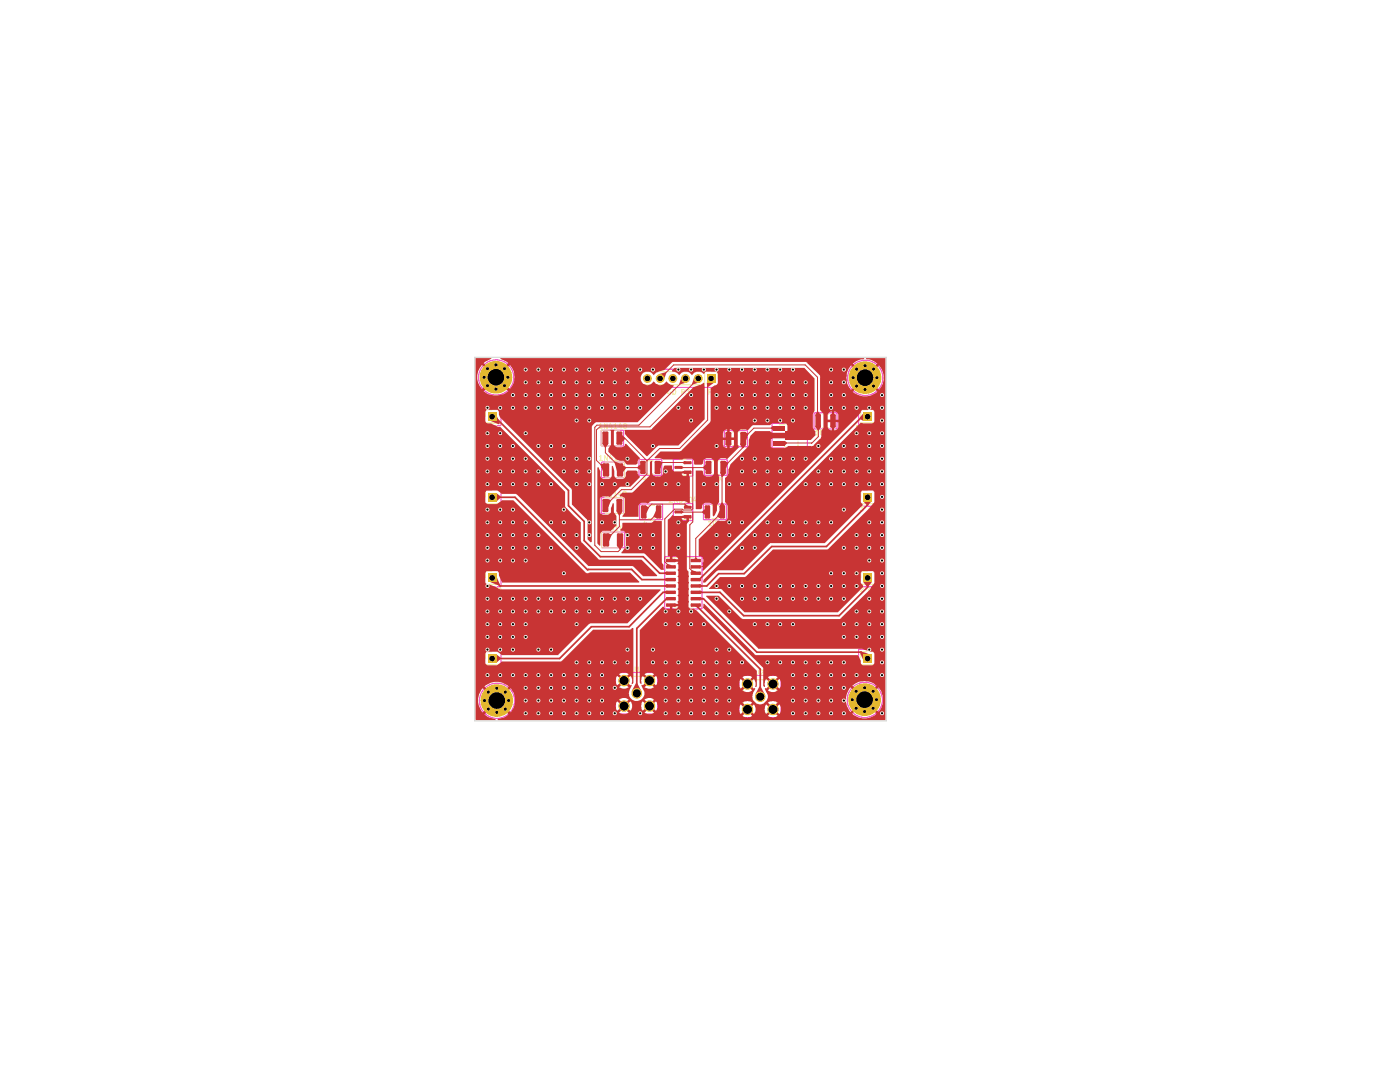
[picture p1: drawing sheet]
<svg xmlns="http://www.w3.org/2000/svg" width="279mm" height="216mm" viewBox="0 0 279 216" stroke-linecap="round" stroke-linejoin="round" font-family="sans-serif">
<path d="M94.7 71.3h82.2v72.5h-82.2z" fill="none" stroke="#d0d2cd" stroke-width=".2"/>
<g fill="none" stroke="#ff26e2" stroke-width=".2">
<path d="M127.4 73.7h16.3v3.6h-16.3zM96.4 81.3h3.6v3.6h-3.6zM96.4 97.4h3.6v3.6h-3.6zM120 99.3h4.5v3.1h-4.5zM120 85.9h4.5v3.1h-4.5zM120.1 92.2h4.5v3.1h-4.5zM127.5 91.7h4.6v3.1h-4.6zM134.4 91.6h3.9v3.4h-3.9zM140.5 91.7h4.6v3.1h-4.6zM144.5 85.9h4.7v3.3h-4.7zM154.1 84.4h7v5h-7zM162.5 82.4h4.5v3.2h-4.5z"/>
<path d="M171.4 81.3h3.5v3.6h-3.5zM171.4 97.4h3.5v3.6h-3.5zM96.4 113.5h3.6v3.6h-3.6zM120.1 106.2h4.5v3.1h-4.5zM127.7 100.6h4.5v3.1h-4.5zM132.7 111.1h7.4v10.4h-7.4zM134.4 100.5h3.9v3.4h-3.9zM140.4 100.6h4.5v3.1h-4.5zM171.4 113.5h3.5v3.6h-3.5zM96.4 129.5h3.6v3.7h-3.6zM122.9 134.2h8.3v8.3h-8.3zM147.5 134.8h8.4v8.4h-8.4z"/>
<path d="M171.4 129.5h3.5v3.7h-3.5z"/>
<circle cx="99" cy="75.3" r="3.5"/>
<circle cx="172.7" cy="75.4" r="3.5"/>
<circle cx="99.2" cy="139.8" r="3.5"/>
<circle cx="172.6" cy="139.7" r="3.5"/>
</g>
<g fill="none" stroke="#f2eda1" stroke-width=".2">
<path d="M103.4 77.1l.2 .7 .3-.7M103.8 73.9h-.3v.3l.3 .1 .1 .1-.2 .2-.2-.1M104.2 73.9l.2 .7 .2-.5 .1 .5 .3-.7M104.3 76.8h.3l.1 .2v.6l-.1 .2-.4-.2zM105.2 77.6v.2M105.3 73.6v.1M105.3 73.9v.7M105.7 73.9h.4M105.8 73.6v.9l.3 .1M106.2 76.8h-.5v.4h.5v.4l-.2 .2h-.3v-.2M106.8 73.9h-.4l-.1 .2 .2 .5 .3-.1M107.3 74h.4v.6"/>
<path d="M107.3 73.6v1M107.9 76.9l-.4-.1-.1 .2v.6l.3 .2 .2-.2M108.1 74.3l.4-.2v-.2h-.4v.6h.4M108.4 77.2l.4-.1 .1 .5-.2 .2-.3-.2zM109.3 77.7l.3 .1 .1-.2-.1-.5h-.3v1M109.5 73.9h-.4l-.1 .2 .1 .5 .4-.1M109.5 73.6v1M110.1 77.1l.2 .7M110.6 77.1l-.4 1h-.1M110.7 73.9h.4l.1 .2-.2 .5-.3-.1M110.7 73.6v1M111 77.1v.7"/>
<path d="M111.3 77.1l-.3 .2M111.6 73.9l.4 .1v.6M111.6 76.8v.1M111.6 77.1v.7M112 74.1l-.5 .2 .2 .3 .3-.1M112.5 74h.4v.6M112.5 77.7l-.3 .1-.2-.2 .1-.5h.4v.8l-.2 .2h-.3M112.5 73.9v.7M112.9 77.2l.5-.1v.7M112.9 76.8v1M113.7 77.1h.4M113.8 73.9l-.4 .1v.4l.1 .2 .3-.1"/>
<path d="M113.8 73.6v1M113.9 76.8v.9l.2 .1M114.3 74.5l.3 .1 .2-.3-.2-.4h-.3v.9M115.2 73.9l.5 .1v.6M115.7 74.1l-.6 .2 .2 .3 .4-.1M116 77h-.3l-.2 .2 .2 .4h.3M116.4 73.9h-.3v.3l.3 .1 .1 .1-.2 .2-.2-.1M117.3 73.9l-.5 .1 .2 .3h.3v.2h-.5M117.6 76.9l.5-.1 .1 .2-.6 .8h.6M118.4 73.9h.3M118.7 73.6l-.3 .1v.9M118.7 76.8h.3l.1 .2v.6l-.2 .2-.3-.2z"/>
<path d="M119 73.6v.1M119 73.9v.7M119.5 73.6l.1 1M119.5 76.9l.5-.1 .1 .2-.6 .8h.6M119.9 73.9h.4M120.1 73.6v.8l.2 .2M120.4 76.8h.7l-.4 .3h.2l.2 .3-.1 .3-.4 .1-.2-.2M120.6 74.3l.5-.2-.1-.2-.4 .1v.4l.1 .2 .3-.1M121.5 73.9v.7M121.8 73.9l-.3 .2M122.2 76.8l.2 1 .2-.8 .2 .8 .2-1M123.3 77.8l.3-1 .4 1"/>
<path d="M123.4 77.5h.4M124.1 76.8h.7l-.4 1M125.7 76.8h-.4a.52 .52 0 0 0-.2 .6 .52 .52 0 0 0 .6 .3v-.3h-.1M126.2 76.8v1M126.7 76.8v1h.5M127.8 74.2h12.8v2.6h-12.8zM130.6 78l.2-.3v1M130.6 78.7h.5M131.5 77.8h.6v.3l-.6 .6h.6M133.8 77.7h-.4l-.1 .2v.6l.1 .2 .5-.1v-.4h-.2M134.3 77.7l.5 .1 .1 .4-.1 .4-.2 .1h-.3zM136.1 78.2l.5-.1 .1-.2-.2-.2h-.4v1"/>
<path d="M136.9 77.7h.7l-.4 .4 .4 .1-.1 .5-.6-.1M138.8 78.2l.5-.1 .1-.2-.2-.2h-.4v1M139.7 77.8l.5-.1 .1 .2-.6 .8h.6M141.5 78.2l.5-.1v-.4h-.5v1M141.9 74.2h1.4v1.3M142.4 78l.3-.3v1M142.4 78.7h.6M96.5 85.3h.3M96.9 84.4h.1M96.9 84.4h2.7M96.9 84.9h-.4v1M97.5 84.8l-.2 .8h.6"/>
<path d="M97.8 85.3v.6M98.2 81.8h-1.3v1.3M98.2 97.9h-1.3v1.3M99.1 84.9v.1M99.1 85.3v.6M99.6 85.3h.4v.6M99.6 84.4h.1M99.6 85.3v.6M119.5 98.4l.3-.4v1.1M119.5 99.1h.6M119.6 84.8l.3-.3v1M119.6 91.1l.3-.3v1.1"/>
<path d="M119.6 85.5h.5M119.6 91.9h.6M120.6 99.3h3.9v3.1h-3.9M120.7 92.2h3.9v3.1h-3.9M121.1 98v1.1l-.6-1.1v1.1M121.2 84.5v1l-.6-1v1M121.2 90.8v1.1l-.6-1.1v1.1M121.8 98l-.3 .7h.6M121.8 84.4l-.2 .8h.7M121.8 90.8l-.1 .7h.6M122 98.4v.7M122.1 84.8v.7"/>
<path d="M122.1 91.2v.7M122.4 98.4l.4-.4v1.1M122.4 99.1h.6M122.6 84.8l.3-.3v1M122.6 91.1l.3-.3v1.1M122.6 85.5h.5M122.6 91.9h.6M123.6 98l-.2 .7h.6M123.8 84.4l-.3 .8h.6M123.8 90.8l-.3 .7h.6M123.8 85.9h-3.8v3.1h3.8M123.9 98.4v.7"/>
<path d="M124 84.8v.7M124 91.2v.7M124.5 98.5l-.1-.1v-.3l.3-.1 .3 .2-.2 .3-.4 .1v.4a.32 .32 0 0 0 .5 0 .32 .32 0 0 0-.2-.5M124.6 84.9l-.1-.2 .4-.2 .2 .3-.6 .3 .1 .4 .5-.2-.2-.4M124.7 91.3l-.2-.2v-.3h.5l.1 .4-.6 .1a.36 .36 0 0 0 0 .5 .36 .36 0 0 0 .6 0v-.4l-.2-.1M128.5 95l-.2 .7h.6M128.8 95.3v.7M129 91.9h1.5M129 94.7h1.5M129.3 95.9v.1M129.6 95h.7l-.4 1M130.7 95v1"/>
<path d="M130.8 95.4l.5 .6M131.3 95l-.6 .6M133.6 90.4l.5-.1 .1 .3-.7 .8h.7M133.6 99.3l.5-.1 .1 .3-.7 .7h.7M135.2 90.3v1.1l-.6-1.1v1.1M135.2 99.2v1l-.6-1v1M135.6 90.3h.5l-.3 .4 .3 .1v.5h-.5M135.6 99.2h.5l-.3 .4 .3 .1v.5h-.5M135.6 94.8h2.4M135.6 91.7h1.4M137.2 90.8l-.1 .1-.5-.1v-.4l.5-.1a.72 .72 0 0 1-.3 1.1h-.1M137.2 99.7l-.1 .1-.5-.1v-.4l.5-.1a.72 .72 0 0 1-.3 1h-.1"/>
<path d="M137.6 90.4l.1-.1a.52 .52 0 0 1 .4 .5 .52 .52 0 0 1-.3 .6l-.2-.1-.1-.4zM137.6 99.3l.1-.1a.52 .52 0 0 1 .4 .5 .52 .52 0 0 1-.3 .5h-.2l-.1-.4zM138.7 90.3l-.3 .7h.7M138.7 99.1l-.3 .8h.7M138.9 90.7v.7M138.9 99.6v.6M141.6 95.2h.1l.2-.2v1M141.6 96h.6M142.2 91.9h1.4M142.2 94.7h1.4M142.7 95l.4 .2v.6l-.2 .2-.3-.2v-.6zM143.5 95v1"/>
<path d="M143.7 95.4l.4 .6M144.1 95l-.6 .6M144.6 84.9l.2-.1a.47 .47 0 0 1 .4 .4 .47 .47 0 0 1-.4 .5l-.2-.2zM145.6 85.6v.1M146 85l.3-.2v.9M146 85.7h.6M146.1 86.2h1.5M146.1 88.9h1.5M147.8 85v.7l.5-.1M148.3 85v.7M148.7 85.2h.3M149.2 84.8h-.5v.9"/>
<path d="M152.7 89.9v.9h.5M153.4 89.9h.7l-.4 .9M154.6 90.3l-.2-.2 .1-.2h.4v.4h-.4l-.1 .2 .1 .3h.4l.1-.3-.1-.2M155.4 89.9v.9h.5M155.4 84.8h1.1v-.2h2.8v1.3M156.2 90.1l.2-.2a.47 .47 0 0 1 .4 .5 .47 .47 0 0 1-.4 .4l-.2-.1zM157.6 89.9h-.4l-.1 .4h.5l.1 .1-.1 .4h-.5M157.9 90.9h.8M159.3 88v1.2h-2.8v-.1M159.4 89.9h-.5a.44 .44 0 0 0 .1 .5 .44 .44 0 0 0 .4 .1l-.1 .3h-.5M159.9 90h.5v.8h-.5zM160.8 89.9h.6"/>
<path d="M161 89.9v.9M161.8 90.3l-.2-.3 .5-.1v.4l-.5 .1 .1 .4h.4l.1-.3-.2-.2M162.7 86l.4-.2v1M162.7 86.8h.6M163.2 90.3l-.5 .2-.1-.2v-.4h.5l.1 .2-.2 .7h-.4M163.8 85.8l.5 .1v.6l-.3 .3-.3-.4zM164.1 82.6h1.3M164.1 85.3h1.3M165.4 86.1v.5l.2 .2 .3-.1M165.9 86.1v.7M166.4 86.2h.3M166.9 85.8h-.5v1"/>
<path d="M170.9 85.3h.4M171.4 84.9h-.5v1M171.8 84.4h.1M171.8 84.4h2.7M172 84.8l-.3 .8h.7M172.2 85.3v.6M173.1 81.8h-1.3v1.3M173.1 97.9h-1.3v1.3M173.4 85.4l.2-.1h.3v.6h-.3zM174.4 85.3v.6l.4-.1M174.5 84.4h.1M174.8 85.3v.6"/>
<path d="M175.2 85.3h.3M175.3 84.9v.9l.2 .1M96.5 117.5h.3M96.5 101.4h.3M96.9 116.6h.1M96.9 100.5h.1M96.9 116.6h2.7M96.9 100.5h2.7M96.9 117.1h-.4v.9M96.9 101h-.4v.9M97.3 117.2l.5-.1 .1 .2-.6 .7h.6M97.3 101h.6l-.4 .3 .4 .2-.1 .4h-.5"/>
<path d="M98.2 114h-1.3v1.3M99.1 117.1v.1M99.1 101v.1M99.1 101.3v.6M99.1 117.4v.6M99.6 116.6h.1M99.6 117.5h.4v.5M99.6 100.5h.1M99.6 101.4h.4v.5M99.6 101.3v.6M99.6 117.4v.6M119.8 105.2l.3-.4v1"/>
<path d="M119.8 105.8h.6M121.4 104.8v1l-.6-1v1M122.1 104.8l-.3 .7h.6M122.3 105.2v.6M122.8 105.2l.3-.4v1M122.8 105.8h.6M124 104.8l-.2 .7h.6M124 106.2h-3.9v3.1h3.9M124.2 105.2v.6M124.9 105.2h-.2v-.3h.5l.1 .2-.2 .1-.4 .1 .1 .5h.3l.2-.1-.1-.4-.1-.1M128.7 103.9l-.3 .7h.7M128.9 104.2v.7"/>
<path d="M129.3 100.8h1.4M129.3 103.5h1.4M129.5 104.8v.1M129.9 103.9h.7l-.6 1M130.9 103.9v1M131.1 104.3l.4 .6M131.5 103.9l-.6 .6M132.9 111.3h5.4M135.6 109.8v.9l.2 .1 .4-.1v-.9M135.6 100.6h1.4M135.6 103.7h2.4M136.7 110.2l.2-.4v1"/>
<path d="M136.7 110.8h.5M141.4 104.1l.3-.2v1M141.4 104.9h.6M142 100.8h1.4M142 103.5h1.4M142.6 103.9l.3 .2v.6l-.3 .2a.63 .63 0 0 1 0-1zM143.3 103.9v1M143.5 104.3l.4 .6M143.9 103.9l-.6 .6M170.9 117.5h.4M170.9 101.4h.4M171.4 101h-.5v.9"/>
<path d="M171.4 117.1h-.5v.9M171.7 101h.6l-.3 .3 .3 .2-.1 .4h-.5M171.7 117.2l.5-.1 .1 .2-.6 .7h.6M171.8 100.5h.1M171.8 116.6h.1M171.8 116.6h2.7M171.8 100.5h2.7M173.1 114h-1.3v1.3M173.4 101.5l.2-.2h.3v.6h-.3zM173.4 117.6l.2-.2h.3v.6h-.3zM174.4 101.3v.6h.4M174.4 117.4v.6l.4-.1"/>
<path d="M174.5 100.5h.1M174.5 116.6h.1M174.8 101.3v.6M174.8 117.4v.6M175.2 101.3h.3M175.2 117.4h.3M175.3 101v.9h.2M175.3 117.1v.8l.2 .1M96.5 133.6h.3M96.9 132.7h.1M96.9 132.7h2.7M96.9 133.2h-.4v.9"/>
<path d="M97.3 133.4l.2-.2v.9M97.3 134.1h.6M98.2 130h-1.3v1.4M99.1 133.2v.1M99.1 133.5v.6M99.6 132.7h.1M99.6 133.6h.4v.5M99.6 133.5v.6M123.7 136.9v2.9M125.6 135h2.9M126.7 133.1v.7l-.1 .2h-.3M127.2 133.3l.2-.2v.9"/>
<path d="M127.2 134h.5M130.4 136.9v2.9M134.5 121.3h3.8M148.3 137.5v3M150.2 135.6h3M151.4 133.7v.8l-.4 .2M151.8 133.8h.5v.3l-.6 .6h.6M155 137.5v3M170.9 133.6h.4M171.4 133.2h-.5v.9M171.7 133.4l.3-.2v.9M171.7 134.1h.6"/>
<path d="M171.8 132.7h.1M171.8 132.7h2.7M173.1 130h-1.3v1.4M173.4 133.7l.2-.2h.3v.6h-.3zM174.4 133.5v.6l.4-.1M174.5 132.7h.1M174.8 133.5v.6M175.2 133.5h.3M175.3 133.2v.8l.2 .1M125.6 141.7h2.9M150.2 142.3h3"/>
<circle cx="115.8" cy="77.3" r=".69"/>
</g>
<g fill="#c83434">
<path d="M99.1 130.6l.8 .6v.3l-.8 .7-.9-.8z"/>
<path d="M132.7 115.5l.3-.2 .9 .4-.9 .2-.3-.1z"/>
<path d="M98.2 99.2l.9-.8 .8 .7v.2l-.8 .8z"/>
<path d="M123.8 107.7l.5 1.3-.5 .7-.6-.7z"/>
<path d="M98.2 115.3l.9-.4 .6 1.8-.1 .1-1.7-.6z"/>
<path d="M98.2 83.1l.9-.4 .6 1.7-.1 .3-1.7-.7z"/>
<path d="M173.8 140.5l.6 .6h-.2l-.2 .4-.5-.6z"/>
<path d="M171.2 140.5l.4 .4-.6 .6 .1-.2-.2-.2h-.2z"/>
<path d="M171 137.8l.6 .5-.4 .4-.5-.6h.3z"/>
<path d="M174 137.8l.2 .4 .2-.1-.6 .6-.3-.4z"/>
<path d="M124.2 104.4l5.8-.1 .6-.4 1.5 .1v8.3l.3 .4v1h-.5l-3.4-3.3h-4.5v-.2l.3-.2 .6-1v-2.5l-.4-.6-.7-.1 .4-.6z"/>
<path d="M119.3 93.2h.2l.3 .9v.9l.2 .3 .4 .3h1.1l.4-.3 .2-.3 .1-2h.1l.3 1v1l.2 .3 .4 .3h1.1l.3-.2 .3-.4v-.7l.3-.4h1.8l.3 .2v.5l.4 .4v.2l-1.9 1.9-2.2 .1-1.8 1.9a2.16 2.16 0 0 0-2 .2l-.1 3 .6 .4h1l.6-.4v-1l.4-.9 .2 .1v1.8l.5 .7v1.8l-1.2 1.2-1.6-.1-.2 .3-.2 .3v2.4h-.2l-.4-.4z"/>
<path d="M129.7 92.2l.3-.3 .2 .1-.1 2.4 .2 .4 .5 .3h.9l.5-.3 .1-.3h3.8l.1 .4 .8 .1v-.5h-4.7a2.02 2.02 0 0 1 .3-1.5l1.4-.1 .1 .7 .4 .5h3v.9l.2 .1v5.2l-.2 .1-.8-.4h-6.7l-.3 .1-.3 .4a1.73 1.73 0 0 0-1.6-.1l-.4 .5v2.2l-3.2-.1 .5-.7v-2.8l-.6-.4h-.4v-.3l.5-.5 2.1-.1 3.3-3.3z"/>
<path d="M121.8 85.8h.8l-.1 3 .3 .3 .3 .1h1l.5-.2 .1-.4h.3l2.8 2.8-.1 .1a.89 .89 0 0 0-.5 1l-.2 .2h-1.9l-.6-.8h-.8l-.7-.2-1.6-1.5a1.48 1.48 0 0 1 .5-1.4z"/>
<path d="M124.6 85.8l5.4-.1 8.4-8.5 1.5-.4 .5-.4 .1 .1 .1 7.2-5.2 5.2h-4l-2.2 2.1h-.2l-3.8-3.8a1.27 1.27 0 0 1-.6-1.3z"/>
<path d="M94.9 71.5h3.1v.1l-1.5 .9 1 .8-.5 .1 .1 .3-.9-.9-.2 .3a3.5 3.5 0 0 0 .2 4.5l.9-.8v.3h.4l-1 1 .3 .1a3.9 3.9 0 0 0 4.6-.1l-.9-1h.3l.1-.3 .9 .8 .1-.2a3.5 3.5 0 0 0-.1-4.6l-1 .9 .1-.3-.4-.1 .9-.8-1.6-1h72.7l-.2 .2-.8 .1-1.3 .8 .9 .9-.2-.1-.2 .2 .1 .2-1-.9a3.9 3.9 0 0 0 0 4.9l1-.9-.1 .2 .2 .2 .2-.1-.9 .9 .2 .3a3.7 3.7 0 0 0 4.7-.3l-.9-.9 .2 .1 .2-.2-.1-.2 .9 .9 .2-.2a3.6 3.6 0 0 0-.2-4.7l-.9 .9 .1-.2-.2-.2-.2 .1 .9-.9-.3-.2a3.7 3.7 0 0 0-2-.8l.1-.1h3.8v72.1l-77.4 .1 .1-.3 1.2-.2 .9-.6-.8-1h.3v-.3l.9 .9 .7-1.3h20.3l.1 .7 .2 .2 .6-.5 .3 .3-.6 .6a1.84 1.84 0 0 0 2 0l-.6-.6 .3-.3 .6 .5 .2-.2 .2-.7h1.7l.2 .7 .2 .2 .6-.5 .3 .3-.6 .6 .8 .3h.5l.7-.3-.6-.6 .3-.3 .6 .5 .2-.2h16.4l.3 .9 .6-.6 .4 .3-.6 .6 .2 .2a1.45 1.45 0 0 0 1.7-.2l-.6-.6h.2l.2-.3 .6 .6 .3-.9h1.8l.3 .9 .6-.6 .3 .3-.6 .6a1.47 1.47 0 0 0 2 0l-.6-.6h.2l.1-.3 .6 .6 .3-.4a1.53 1.53 0 0 0-.3-1.6l-.6 .6v-.2l-.3-.1 .6-.6a1.57 1.57 0 0 0-2 0l.6 .6-.3 .3-.6-.6-.3 1.1h-1.8l-.3-1.1-.6 .6-.1-.2-.3-.1 .6-.6-.9-.3-1 .3 .6 .6-.4 .3-.6-.6-.3 1.1h-16.4v-.2a1.35 1.35 0 0 0-.2-1.4l-.6 .5-.3-.4 .6-.5-.3-.2a1.42 1.42 0 0 0-1.7 .2l.6 .5-.3 .4-.6-.5-.2 .1-.2 .8h-1.7l-.2-.8-.2-.1-.6 .5-.3-.4 .6-.5-.4-.2a1.53 1.53 0 0 0-1.6 .2l.6 .5-.3 .4-.6-.5-.2 .1-.1 .8h-20.3a4 4 0 0 0-.7-3.6l-.9 .9v-.4h-.3l.8-.8a3.5 3.5 0 0 0-4.8 0l.8 .8h-.3v.4l-.8-.9a3.5 3.5 0 0 0 0 4.9l.8-.9v.3h.3l-.8 1 .2 .1a2.92 2.92 0 0 0 2 .7v.3l-4-.1v-11.4h2l.4 .6h1.8l1.1-.8h11.8l6.4-6.4h7.4l.5-.3 .1 10.9-.2 .3h-.1l.1-.9-.2-.6-.2-.1-.6 .5-.3-.4 .6-.5-.4-.2a1.53 1.53 0 0 0-1.6 .2l.6 .5-.3 .4-.6-.5-.2 .1-.1 .8 .1 .8 .2 .1 .6-.5 .3 .4-.6 .6 1.3 .2 .7-.2-.6-.6 .3-.4 .6 .5h.3l-.5 1a1.55 1.55 0 0 0 1.5 2.2 1.55 1.55 0 0 0 1.3-2.3l-.4-.9h.3l.6-.5 .3 .4-.6 .6a1.84 1.84 0 0 0 2 0l-.6-.6 .3-.4 .6 .5 .2-.1a1.45 1.45 0 0 0-.2-1.7l-.6 .5-.3-.4 .6-.5-.3-.1a1.42 1.42 0 0 0-1.7 .1l.6 .5-.3 .4-.6-.5-.2 .1-.2 .8 .1 .7h-.2l-.1-.3v-10.5l4.5-4.6h.3l.3 .4h.9v-.5h.5v.5h.8l.4-.5h-1.7l.1-.5h1.6l-.2-.4 .2-.2v-.9l-.2-.1 .2-.3v-.8l-.2-.2 .2-.3v-.8l-.2-.2 .2-.2v-.9l-.2-.1 .2-.3v-.8l-.2-.2 .2-.3v-.8l-.2-.3 .2-.3h-1.7v-1.1h.5v.6h1.2l-.5-.6h-1.6v-7.3l.4-.3h2.4l.1 .4 .8 .1v-.5h-3.3l.5-.6 .3 .2 2.9-.1 .1 1.2-.4 .5v9l.3 .4 .1 .9-.1 6.3 .4 .3h.7l.4 .3 12.1 12.1v3.2h-.3l.1-.9-.3-.7-.6 .6-.1-.3-.3-.1 .6-.6-.2-.1-.7-.2-1 .3 .6 .6-.4 .4-.6-.6a1.57 1.57 0 0 0 0 1.9l.6-.6 .4 .4-.6 .6 .2 .1a1.45 1.45 0 0 0 1.7-.1l-.6-.6h.2l.2-.4 .6 .6 .1-.2 .1 .1-.6 1.7a1.63 1.63 0 0 0 1.1 1.5 1.24 1.24 0 0 0 1.2-.1l.7-.8h15.7v.4a3.5 3.5 0 0 0 1 2.1l.8-1 .2 .5 .2-.1-.9 .9a3.5 3.5 0 0 0 4.8 0l-.8-.9 .2 .1 .2-.2-.1-.3 .9 1 .6-1a3.6 3.6 0 0 0 0-3l-.6-.9-.9 .9 .1-.3-.2-.1-.2 .1 .8-1a3.8 3.8 0 0 0-4.8 0l.9 1-.2-.1-.2 .4-.8-.9-.8 1.3-.2 1.1h-15.7l.1-.2a1.08 1.08 0 0 0-.2-1.1l-.3-1 .1-.1 .1 .2 .6-.6 .3 .4-.6 .6a1.47 1.47 0 0 0 2 0l-.6-.6h.2l.1-.4 .6 .6 .3-.4a1.53 1.53 0 0 0-.3-1.5l-.6 .6v-.3l-.3-.1 .6-.6a1.57 1.57 0 0 0-2 0l.6 .6-.3 .4-.6-.6-.3 1 .1 .6h-.2l-.2-.3-.1-3.7-11.9-11.9 .1-.7h.1l10.3 10.2h20.4l.6 1.1v.5l.2 .4 2.1 .1 .4-.5v-1.9l-.3-.4h-.6l-1.5-.5h-20.8l-10.4-10.5 .1-.1h2.4l4.8 4.6h19.4l6.1-6 .1-.3 .7-.9v-2.1l-.3-.2h-2.2l-.2 .3v2l.5 .8-5.1 5.1h-18.6l-4.5-4.6-2.5-.1-.1-.2 2.2-2.2h5.1l5.5-5.5h11.1l8.3-8.3 .7-1 .1-2.2-.3-.2-2.2 .1-.2 .2v2l.4 .6-7.6 7.6h-10.9l-5.4 5.4h-5l-2.6 2.4h-.4l.1-.5 31.4-31.4 .4 .2 2-.1 .3-.3v-2l-.2-.2-2.3-.1-.9 1.3-30.7 30.8-.2-.1v-1.4l.2-.3-.1-.7a.84 .84 0 0 0-.9-.5v-3.3l3.9-3.7 1.3 .1 .4-.3 .2-.3v-2.6l-.5-.6v-4.9l.4-.3 .3-.5v-.9l.4-1 3.5-3.4 .1-.4v-1l.4-.8 .9-1h3l.4 .4h2.8l.2-.5v-1.1l-.2-.3h-2.8l-.4 .3h-3.4l-1 1.1-.5-.2h-1l-.5 .4-.1 2.7 .3 .4-2.4 2.4-.3-.2h-1l-.3 .2-.2 .4v2.6l.2 .6v5l-.4 .6v1.1l-.7 1.1-.2-.1v-2.1l-.3-.4-1.2-.1-.4 .3-.2 .8-.2 .2-1-.1v-7.6h1.2l.2 .2 .2 .7 .5 .3 1.1-.1 .4-.5v-2.5l-.2-.3-.4-.3h-.9l-.5 .3-.2 .8-.3 .2h-1.4l-.1-.7-.4-.5h-1.7l-.3 .2h-3.8l-.6-.3h-1l-.1-.1 1.2-1.2 4.1-.1 2.2-2.2h6.2l.1 1.2 .5 .4h.2v-1.6h.5v1.6a.76 .76 0 0 0 .9-.6v-1h-8.4l.5-.5h6.5v-1.6h.5v1.6h.9v-1l-.3-.4-.3-.2h-1a.79 .79 0 0 0-.6 .7v.9h-5.7l3.1-3.1 .1-6.7 1.2-.7 .3-.3v-2l-.3-.3h-2.2l-.3 .4h-.1a1.34 1.34 0 0 0-2.2 .2h-.2a1.37 1.37 0 0 0-2.4 0h-.1a1.46 1.46 0 0 0-1.3-.6l-.1-.3 .5-.5h25.9l2.1 2.1v6.5l-.4 .6 .1 2.9a1.51 1.51 0 0 1 .4 1.4l-.9 .9h-4.6l-.4-.3h-2.6l-.4 .2v1.5l.4 .2h2.5l.6-.4h5l1.5-1.5 .1-1.5 .4-.6v-1.2h.9v1.1a.76 .76 0 0 0 .8 .6v-1.7h.5v1.7l.6-.3 .2-.3v-1.1h-3v-.5h1.7v-1.6h.5v1.6h.8v-1l-.3-.4-.3-.2h-.9l-.4 .2-.2 .4v1h-.9v-1.2l-.6-.6v-7l-2.8-2.7h-26.6l-1.7 1.6a3.3 3.3 0 0 0-2 1h-.2a1.35 1.35 0 0 0-2.1-.4 1.35 1.35 0 0 0 0 2.1 1.35 1.35 0 0 0 2.1-.4 1.69 1.69 0 0 0 1.9 .6l.7-.6a2.01 2.01 0 0 0 1.5 .8v.1l-7.2 7.2h-8.4l-.7 .7-.2 23.3h-.1l-.6-.6v-3.7l-.2-.4-3-2.8-.1-3.2-14.2-14.2-.2-.6v-.6l-.3-.3-2.3 .1-.1 .2v2.1l.4 .3h.7l1.4 .7h.4l13 12.9v3l3.1 3.1 .1 4 3.4 3.4 8.6 .1 3.1 3.2-2.7 .1-2.2-2.1h-8.8l-14.3-14.3h-3l-.8-.7h-2.2l-.2 .3v2l.2 .3 2 .1 1.1-.8h2.2l14.5 14.5 8.8-.1 1.9 2h-27.4l-.6-1.4v-.6l-.3-.2h-2.2l-.2 .3v2.1l.4 .3h.5l1.5 .6 .4 .3h32.1v.2l-6.6 6.6h-7.4l-6.4 6.3h-11.3l-.8-.7h-2.2l-.2 .4v1.8h-2z"/>
<path d="M100.1 141.1l.3-.4 .5 .5-.3 .1v.3z"/>
<path d="M97.3 141.2l.5-.5 .3 .4-.5 .5v-.3z"/>
<path d="M97.6 137.9l.5 .5-.3 .4-.5-.5h.3z"/>
<path d="M100.1 138.4l.5-.5v.4h.3l-.5 .5z"/>
<path d="M173.9 76.3l.6 .6-.3-.1-.1 .2 .1 .2-.6-.6z"/>
<path d="M170.9 76.8l-.1 .1 .6-.6 .3 .3-.6 .6 .1-.2z"/>
<path d="M99.9 76.5l.3-.3 .6 .5-.4 .1 .1 .3z"/>
<path d="M97.1 76.7l.6-.5 .3 .3-.5 .6v-.3z"/>
<path d="M170.8 73.8l.2 .1 .2-.2-.1-.2 .6 .6-.3 .3z"/>
<path d="M174.1 73.6l.1 .3 .3-.1-.6 .6-.3-.3 .6-.6z"/>
<path d="M97.5 73.4l.5 .5-.3 .4-.6-.6 .2 .1 .2-.1z"/>
<path d="M100.4 73.4l.1 .3h.3l-.6 .6-.3-.4z"/>
<path d="M163.1 82h.1l.5 .7-.4 1.3-.6-1.2z"/>
<path d="M173.1 115.3l.9 .9-.7 .8h-.3l-.7-.8z"/>
<path d="M173.1 99.2l.9 .9-.9 .8-.8-.8z"/>
<path d="M163.3 84l.5 1.2-.4 .7h-.2l-.5-.7z"/>
<path d="M171.6 130l1.9 .6-.4 .8-.8 .3z"/>
<path d="M153.8 85.3l.5-.3 1.1 .4-1.1 .5-.5-.4z"/>
<path d="M155.4 88.4l1.2-.4 .5 .3-.5 .6z"/>
<path d="M172.3 82.5l.8 .6-.8 .9-.8-.5z"/>
<path d="M132.7 118l.3-.1 .9 .3-.9 .2h-.3z"/>
<path d="M138.8 111.3l.4 .2-.3 .3-.3-.3z"/>
<path d="M138.9 118.2l.9-.3 .3 .1v.4a1.36 1.36 0 0 1-1.2-.2z"/>
<path d="M138.9 116.9l.8-.3 .4 .2v.2l-.3 .2z"/>
<path d="M132.7 116.8l.3-.2 .9 .3-.9 .3-.3-.1z"/>
<path d="M138 113.9l.2-.1 .7 .2v.4l-1-.3z"/>
<path d="M133.2 112.5l.8 .3-.1 .3-.9-.2z"/>
<path d="M122.8 92.1l.8 .4 .2 1.2-.7 .3-.5-1.7z"/>
<path d="M132.7 114.2l.3-.2 .9 .4-.9 .2h-.3z"/>
<path d="M131.7 92l.5 .2-.4 1.3-.6-.2z"/>
<path d="M128.9 100.9l.6 .4-.5 1.1-.5-.2z"/>
<path d="M119.8 92.7l.7-.2 .4 1.2-.6 .3z"/>
<path d="M121.4 106.4l.7 .3-.5 1.2-.6-.2z"/>
<path d="M151.6 137h.2l.9 1.6-1 .4-1-.4z"/>
<path d="M126.9 136.3h.3l.8 1.6-.9 .4-1-.4z"/>
<path d="M138.9 119.5l.9-.4 .3 .2v.3a1.36 1.36 0 0 1-1.2-.1z"/>
<path d="M138.9 120.7l.7 .3-.3 .3-.5-.3z"/>
<path d="M120.8 87.4l.5 1.2-.4 .7h-.2l-.5-.7z"/>
<path d="M127.2 93.2l.6-.5 .5 .6-.5 .5-.6-.4z"/>
<path d="M124.4 92.9l.6 .3-.6 .9-.6-.4z"/>
<path d="M121.3 99.6l.5 .1 .1 .2-.5 1.3-.6-.3z"/>
<path d="M123.6 100.9l.6 1.2-.5 .8h-.2l-.4-.8z"/>
<path d="M130.9 101.9l.5 .3-.4 1.2-.6-.4z"/>
<path d="M123.6 87.4l.7-.5 .6 .6-.7 .6z"/>
<path d="M135.4 102.1l.7-.2 .3 .2v.2a.93 .93 0 0 1-1-.2z"/>
<path d="M140.6 101.6l.6 .6-.6 .5-.5-.4v-.2z"/>
<path d="M143.6 101.9l.5 .3-.4 1.2-.6-.4z"/>
<path d="M144.3 93.3l.5 1.3-.6 .6h-.2l-.2-.8z"/>
<path d="M135.4 93.2l.7-.2 .3 .2v.2a.93 .93 0 0 1-1-.2z"/>
<path d="M136.7 100.8l.1-.1 .6 .2-.2 .3-.6-.3z"/>
<path d="M144 100.2h.2l.5 .8-.6 1.1-.5-1.1z"/>
<path d="M144.8 92l.6 .4-.5 1.1-.5-.2z"/>
<path d="M148.3 87.5l.5 1.4-.5 .6-.6-.8z"/>
<path d="M140.3 93.2l.6-.5 .5 .6-.6 .5-.5-.4z"/>
<path d="M148.8 86.3l.6 .3-.5 1.2-.6-.3z"/>
<path d="M136.2 92.2l.5-.2 .5 .4-.6 .2-.4-.2z"/>
<path d="M138.6 75.2l.8 .3 .3 .8-1.5 .4-.1-.1z"/>
<path d="M136.1 75.2l.7 .3 .4 .8-1.6 .4v-.1z"/>
<path d="M141.9 75.5l.6 .9-1.4 .8v-.8z"/>
<path d="M131.4 74.7l1.5-.4h.1l-.5 1.5-.8-.3z"/>
</g>
<g fill="none" stroke="#c83434" stroke-width=".2">
<path d="M131.7 75.5l2.8-2.7h26.2l2.5 2.5v8.5l.1 .2v3.1l-1.3 1.4-6.6-.1M136.8 75.5l-9.3 9.3h-8.4l-.4 .5v23.5l1.3 1.3h3.4l.4-.5v-1.9M139.4 75.5l-9.7 9.7h-10l-.7 .6v6.1l2 1.8M141.9 75.5l-.7 .6v7.7l-5.6 5.7h-3.9l-2.6 2.4M120.8 87.4v2.9l3 3M123.6 87.4h1l4.5 4.5M123.8 93.3h4.6M123.8 93.3v.4M129.1 91.9v2.7l-3.1 3.1h-2l-3.2 3.2M135.4 93.3h6M137.2 92.3h-5l-1 1M155.4 85.4h-4.9l-2.2 2.1v1.7l-4.2 4.3"/>
<path d="M123.6 100.9v4.2l-2.6 2.6M130 100.6l-1.5 1.6M131.4 102.2l-1.5 1.5h-6.3M132.7 103.5v8.6l1 1h.2"/>
</g>
<path d="M98.2 83.1h.5l14.8 14.8v3l3.1 3.2v3.8l3.2 3.2h8.6l3.3 3.3h2.2M98.2 99.2h4.6l14.5 14.5 8.8-.1 2 2.1h5.8M98.2 115.3l1.6 1.6h34.1M132.3 118.2h1.6M133 119.5h.9M138.9 116.9h.2M125.6 125.1h-7.6l-6.3 6.3h-13.5" fill="none" stroke="#c83434" stroke-width=".34"/>
<circle cx="139.1" cy="116.9" r=".17" fill="#c83434"/>
<path d="M173.1 99.2v1.6l-8.2 8.3h-10.9l-5.5 5.4h-5.1l-2.3 2.4h-2M173.1 83.1h-1.1l-32.5 32.6h-.6M132.3 118.2l-6.7 6.9M133 119.5l-5.9 5.9v12.9M138.9 119.5h1.5l10.6 10.6h20.9l1.2 1.3M173.1 115.3v1.9l-5.6 5.7h-19.1l-4.7-4.7h-4.8M138.9 120.7l12.8 12.8v5.5" fill="none" stroke="#c83434" stroke-width=".34"/>
<path d="M138.3 93.3v8.2l-.3 .3-3.4-.2-1.9 1.9M144.1 93.5v8.7l-5.2 5.2v4.4M130 100.6h6.7l.5 .6M135.4 102.2h5.8M138.3 102.2v1.9l-.6 .6v8.8l.9 .9h.3M140.5 110.2v.4l1.1 1.1-1.5 1.4h-1.2" fill="none" stroke="#c83434" stroke-width=".2"/>
<path d="M128.2 101.1h.6v2.1h-.6z" fill="#c83434"/>
<path d="M128.2 101.1h.6v2.1h-.6z" fill="none" stroke="#c83434" stroke-width=".51"/>
<path d="M131.1 101.1h.6v2.1h-.6z" fill="#c83434"/>
<path d="M131.1 101.1h.6v2.1h-.6z" fill="none" stroke="#c83434" stroke-width=".51"/>
<path d="M128 92.2h.6v2.1h-.6z" fill="#c83434"/>
<path d="M128 92.2h.6v2.1h-.6z" fill="none" stroke="#c83434" stroke-width=".51"/>
<path d="M130.9 92.2h.7v2.1h-.7z" fill="#c83434"/>
<path d="M130.9 92.2h.7v2.1h-.7z" fill="none" stroke="#c83434" stroke-width=".51"/>
<path d="M123.4 92.7h.7v2.1h-.7z" fill="#c83434"/>
<path d="M123.4 92.7h.7v2.1h-.7z" fill="none" stroke="#c83434" stroke-width=".51"/>
<path d="M120.6 92.7h.7v2.1h-.7z" fill="#c83434"/>
<path d="M120.6 92.7h.7v2.1h-.7z" fill="none" stroke="#c83434" stroke-width=".51"/>
<path d="M120.5 86.4h.7v2.1h-.7z" fill="#c83434"/>
<path d="M120.5 86.4h.7v2.1h-.7z" fill="none" stroke="#c83434" stroke-width=".51"/>
<path d="M123.3 86.4h.7v2.1h-.7z" fill="#c83434"/>
<path d="M123.3 86.4h.7v2.1h-.7z" fill="none" stroke="#c83434" stroke-width=".51"/>
<path d="M123.3 99.8h.7v2.1h-.7z" fill="#c83434"/>
<path d="M123.3 99.8h.7v2.1h-.7z" fill="none" stroke="#c83434" stroke-width=".51"/>
<path d="M120.5 99.8h.7v2.1h-.7z" fill="#c83434"/>
<path d="M120.5 99.8h.7v2.1h-.7z" fill="none" stroke="#c83434" stroke-width=".51"/>
<path d="M120.6 106.7h.7v2.1h-.7z" fill="#c83434"/>
<path d="M120.6 106.7h.7v2.1h-.7z" fill="none" stroke="#c83434" stroke-width=".51"/>
<path d="M123.4 106.7h.7v2.1h-.7z" fill="#c83434"/>
<path d="M123.4 106.7h.7v2.1h-.7z" fill="none" stroke="#c83434" stroke-width=".51"/>
<path d="M133.1 111.7h1.6v.3h-1.6z" fill="#c83434"/>
<path d="M133.1 111.7h1.6v.3h-1.6z" fill="none" stroke="#c83434" stroke-width=".34"/>
<path d="M133.1 112.9h1.6v.4h-1.6z" fill="#c83434"/>
<path d="M133.1 112.9h1.6v.4h-1.6z" fill="none" stroke="#c83434" stroke-width=".34"/>
<path d="M133.1 114.2h1.6v.4h-1.6z" fill="#c83434"/>
<path d="M133.1 114.2h1.6v.4h-1.6z" fill="none" stroke="#c83434" stroke-width=".34"/>
<path d="M133.1 115.5h1.6v.3h-1.6z" fill="#c83434"/>
<path d="M133.1 115.5h1.6v.3h-1.6z" fill="none" stroke="#c83434" stroke-width=".34"/>
<path d="M133.1 116.8h1.6v.3h-1.6z" fill="#c83434"/>
<path d="M133.1 116.8h1.6v.3h-1.6z" fill="none" stroke="#c83434" stroke-width=".34"/>
<path d="M133.1 118h1.6v.4h-1.6z" fill="#c83434"/>
<path d="M133.1 118h1.6v.4h-1.6z" fill="none" stroke="#c83434" stroke-width=".34"/>
<path d="M133.1 119.3h1.6v.3h-1.6z" fill="#c83434"/>
<path d="M133.1 119.3h1.6v.3h-1.6z" fill="none" stroke="#c83434" stroke-width=".34"/>
<path d="M133.1 120.6h1.6v.3h-1.6z" fill="#c83434"/>
<path d="M133.1 120.6h1.6v.3h-1.6z" fill="none" stroke="#c83434" stroke-width=".34"/>
<path d="M138 120.6h1.7v.3h-1.7z" fill="#c83434"/>
<path d="M138 120.6h1.7v.3h-1.7z" fill="none" stroke="#c83434" stroke-width=".34"/>
<path d="M138 119.3h1.7v.3h-1.7z" fill="#c83434"/>
<path d="M138 119.3h1.7v.3h-1.7z" fill="none" stroke="#c83434" stroke-width=".34"/>
<path d="M138 118h1.7v.4h-1.7z" fill="#c83434"/>
<path d="M138 118h1.7v.4h-1.7z" fill="none" stroke="#c83434" stroke-width=".34"/>
<path d="M138 116.8h1.7v.3h-1.7z" fill="#c83434"/>
<path d="M138 116.8h1.7v.3h-1.7z" fill="none" stroke="#c83434" stroke-width=".34"/>
<path d="M138 115.5h1.7v.3h-1.7z" fill="#c83434"/>
<path d="M138 115.5h1.7v.3h-1.7z" fill="none" stroke="#c83434" stroke-width=".34"/>
<path d="M138 114.2h1.7v.4h-1.7z" fill="#c83434"/>
<path d="M138 114.2h1.7v.4h-1.7z" fill="none" stroke="#c83434" stroke-width=".34"/>
<path d="M138 112.9h1.7v.4h-1.7z" fill="#c83434"/>
<path d="M138 112.9h1.7v.4h-1.7z" fill="none" stroke="#c83434" stroke-width=".34"/>
<path d="M138 111.7h1.7v.3h-1.7z" fill="#c83434"/>
<path d="M138 111.7h1.7v.3h-1.7z" fill="none" stroke="#c83434" stroke-width=".34"/>
<path d="M141.1 92.2h.6v2.1h-.6z" fill="#c83434"/>
<path d="M141.1 92.2h.6v2.1h-.6z" fill="none" stroke="#c83434" stroke-width=".51"/>
<path d="M144 92.2h.6v2.1h-.6z" fill="#c83434"/>
<path d="M144 92.2h.6v2.1h-.6z" fill="none" stroke="#c83434" stroke-width=".51"/>
<path d="M148 86.4h.7v2.2h-.7z" fill="#c83434"/>
<path d="M148 86.4h.7v2.2h-.7z" fill="none" stroke="#c83434" stroke-width=".51"/>
<path d="M145 86.4h.7v2.2h-.7z" fill="#c83434"/>
<path d="M145 86.4h.7v2.2h-.7z" fill="none" stroke="#c83434" stroke-width=".51"/>
<path d="M136.7 103h1.1v.3h-1.1z" fill="#c83434"/>
<path d="M136.7 103h1.1v.3h-1.1z" fill="none" stroke="#c83434" stroke-width=".34"/>
<path d="M136.7 101.1h1.1v.2h-1.1z" fill="#c83434"/>
<path d="M136.7 101.1h1.1v.2h-1.1z" fill="none" stroke="#c83434" stroke-width=".34"/>
<path d="M134.8 102h1.2v.3h-1.2z" fill="#c83434"/>
<path d="M134.8 102h1.2v.3h-1.2z" fill="none" stroke="#c83434" stroke-width=".34"/>
<path d="M140.9 101.1h.6v2.1h-.6z" fill="#c83434"/>
<path d="M140.9 101.1h.6v2.1h-.6z" fill="none" stroke="#c83434" stroke-width=".51"/>
<path d="M143.8 101.1h.6v2.1h-.6z" fill="#c83434"/>
<path d="M143.8 101.1h.6v2.1h-.6z" fill="none" stroke="#c83434" stroke-width=".51"/>
<path d="M136.7 94.1h1.1v.3h-1.1z" fill="#c83434"/>
<path d="M136.7 94.1h1.1v.3h-1.1z" fill="none" stroke="#c83434" stroke-width=".34"/>
<path d="M136.7 92.2h1.1v.3h-1.1z" fill="#c83434"/>
<path d="M136.7 92.2h1.1v.3h-1.1z" fill="none" stroke="#c83434" stroke-width=".34"/>
<path d="M134.8 93.1h1.2v.3h-1.2z" fill="#c83434"/>
<path d="M134.8 93.1h1.2v.3h-1.2z" fill="none" stroke="#c83434" stroke-width=".34"/>
<g fill="#c83434">
<path d="M154.3 85h2.3v.9h-2.3z"/>
<path d="M154.3 86.4h2.5v1h-2.5z"/>
<path d="M156.8 86h4.1v1.8h-4.1z"/>
<path d="M154.3 88h2.3v.9h-2.3z"/>
<path d="M163 82.9h.6v2.2h-.6z"/>
</g>
<path d="M163 82.9h.6v2.2h-.6z" fill="none" stroke="#c83434" stroke-width=".51"/>
<path d="M165.9 82.9h.6v2.2h-.6z" fill="#c83434"/>
<path d="M165.9 82.9h.6v2.2h-.6z" fill="none" stroke="#c83434" stroke-width=".51"/>
<g fill="#e3b72e">
<path d="M141.1 74.7h1.6v1.7h-1.6z"/>
<path d="M97.4 114.5h1.7v1.7h-1.7z"/>
<path d="M97.4 130.6h1.7v1.6h-1.7z"/>
<path d="M97.4 98.4h1.7v1.7h-1.7z"/>
<path d="M97.4 82.3h1.7v1.7h-1.7z"/>
<path d="M172.3 98.4h1.7v1.7h-1.7z"/>
<path d="M172.3 82.3h1.7v1.7h-1.7z"/>
<path d="M172.3 130.6h1.7v1.6h-1.7z"/>
<path d="M172.3 114.5h1.7v1.7h-1.7z"/>
<circle cx="151.7" cy="139" r="1.06"/>
<circle cx="149.2" cy="136.5" r="1.14"/>
<circle cx="149.2" cy="141.6" r="1.14"/>
<circle cx="154.3" cy="136.5" r="1.14"/>
<circle cx="154.3" cy="141.6" r="1.14"/>
<circle cx="139.4" cy="75.5" r=".89"/>
<circle cx="136.8" cy="75.5" r=".89"/>
<circle cx="134.3" cy="75.5" r=".89"/>
<circle cx="131.7" cy="75.5" r=".89"/>
<circle cx="129.2" cy="75.5" r=".89"/>
<circle cx="129.6" cy="135.8" r="1.14"/>
<circle cx="96.7" cy="139.8" r=".47"/>
<circle cx="97.5" cy="138.1" r=".47"/>
<circle cx="97.5" cy="141.5" r=".47"/>
<circle cx="99.1" cy="139.8" r="3.3"/>
<circle cx="99.1" cy="142.2" r=".47"/>
<circle cx="100.8" cy="138.1" r=".47"/>
<circle cx="100.8" cy="141.5" r=".47"/>
<circle cx="101.5" cy="139.8" r=".47"/>
<circle cx="99.1" cy="137.3" r=".47"/>
<circle cx="127.1" cy="138.3" r="1.06"/>
<circle cx="124.5" cy="135.8" r="1.14"/>
<circle cx="124.5" cy="140.9" r="1.14"/>
<circle cx="129.6" cy="140.9" r="1.14"/>
<circle cx="97.3" cy="77" r=".47"/>
<circle cx="99" cy="77.6" r=".47"/>
<circle cx="100.7" cy="77" r=".47"/>
<circle cx="96.6" cy="75.3" r=".47"/>
<circle cx="97.3" cy="73.6" r=".47"/>
<circle cx="99" cy="72.8" r=".47"/>
<circle cx="99" cy="75.3" r="3.3"/>
<circle cx="100.7" cy="73.6" r=".47"/>
<circle cx="101.3" cy="75.3" r=".47"/>
<circle cx="170.9" cy="77" r=".47"/>
<circle cx="172.6" cy="77.7" r=".47"/>
<circle cx="170.3" cy="75.4" r=".47"/>
<circle cx="170.9" cy="73.7" r=".47"/>
<circle cx="172.6" cy="73" r=".47"/>
<circle cx="172.6" cy="75.4" r="3.3"/>
<circle cx="174.3" cy="73.7" r=".47"/>
<circle cx="174.3" cy="77" r=".47"/>
<circle cx="175" cy="75.4" r=".47"/>
<circle cx="170.1" cy="139.6" r=".47"/>
<circle cx="170.9" cy="137.9" r=".47"/>
<circle cx="170.9" cy="141.3" r=".47"/>
<circle cx="172.6" cy="142" r=".47"/>
<circle cx="172.6" cy="137.2" r=".47"/>
<circle cx="172.6" cy="139.6" r="3.3"/>
<circle cx="174.2" cy="137.9" r=".47"/>
<circle cx="174.2" cy="141.3" r=".47"/>
<circle cx="174.9" cy="139.6" r=".47"/>
</g>
<g fill="none" stroke="#ececec" stroke-width=".2">
<path d="M102.2 78.6h.4v.4h-.4zM102.3 78.7h.2l.1 .2-.1 .2h-.2l-.1-.2zM104.7 73.5h.4v.5h-.4zM104.7 76.1h.4v.4h-.4zM104.7 78.6h.4v.4h-.4zM104.8 73.6h.2l.2 .2-.2 .2h-.2l-.1-.2zM104.8 76.1h.2l.2 .2-.2 .2h-.2l-.1-.2zM104.8 78.7h.2l.2 .2-.2 .2h-.2l-.1-.2zM107.2 73.5h.4v.5h-.4zM107.2 76.1h.4v.4h-.4zM107.2 78.6h.4v.4h-.4zM107.4 73.6h.2l.1 .2-.1 .2h-.2l-.1-.2z"/>
<path d="M107.4 76.1h.2l.1 .2-.1 .2h-.2l-.1-.2zM107.4 78.7h.2l.1 .2-.1 .2h-.2l-.1-.2zM109.8 73.5h.4v.5h-.4zM109.8 76.1h.4v.4h-.4zM109.8 78.6h.4v.4h-.4zM109.9 73.6h.2l.1 .2-.1 .2h-.2l-.1-.2zM109.9 76.1h.2l.1 .2-.1 .2h-.2l-.1-.2zM109.9 78.7h.2l.1 .2-.1 .2h-.2l-.1-.2zM112.3 73.5h.4v.5h-.4zM112.3 76.1h.4v.4h-.4zM112.3 78.6h.4v.4h-.4zM112.5 73.6h.2l.1 .2-.1 .2h-.2l-.1-.2z"/>
<path d="M112.5 76.1h.2l.1 .2-.1 .2h-.2l-.1-.2zM112.5 78.7h.2l.1 .2-.1 .2h-.2l-.1-.2zM114.9 76.1h.4v.4h-.4zM114.9 73.5h.4v.5h-.4zM114.9 78.6h.4v.4h-.4zM115 76.1h.2l.1 .2-.1 .2h-.2l-.1-.2zM115 73.6h.2l.1 .2-.1 .2h-.2l-.1-.2zM115 78.7h.2l.1 .2-.1 .2h-.2l-.1-.2zM117.4 78.6h.4v.4h-.4zM117.4 73.5h.4v.5h-.4zM117.4 76.1h.4v.4h-.4zM117.5 78.7h.2l.2 .2-.2 .2h-.2l-.1-.2z"/>
<path d="M117.5 73.6h.2l.2 .2-.2 .2h-.2l-.1-.2zM117.5 76.1h.2l.2 .2-.2 .2h-.2l-.1-.2zM119.9 76.1h.4v.4h-.4zM119.9 73.5h.4v.5h-.4zM119.9 78.6h.4v.4h-.4zM120.1 76.1h.2l.1 .2-.1 .2h-.2l-.1-.2zM120.1 73.6h.2l.1 .2-.1 .2h-.2l-.1-.2zM120.1 78.7h.2l.1 .2-.1 .2h-.2l-.1-.2zM122.5 73.5h.4v.5h-.4zM122.5 76.1h.4v.4h-.4zM122.5 78.6h.4v.4h-.4zM122.6 73.6h.2l.1 .2-.1 .2h-.2l-.1-.2z"/>
<path d="M122.6 76.1h.2l.1 .2-.1 .2h-.2l-.1-.2zM122.6 78.7h.2l.1 .2-.1 .2h-.2l-.1-.2zM125 73.5h.4v.5h-.4zM125 76.1h.4v.4h-.4zM125 78.6h.4v.4h-.4zM125.2 73.6h.2l.1 .2-.1 .2h-.2l-.1-.2zM125.2 76.1h.2l.1 .2-.1 .2h-.2l-.1-.2zM125.2 78.7h.2l.1 .2-.1 .2h-.2l-.1-.2zM127.6 78.6h.4v.4h-.4zM127.6 73.5h.4v.5h-.4zM127.7 78.7h.2l.1 .2-.1 .2h-.2l-.1-.2zM127.7 73.6h.2l.1 .2-.1 .2h-.2l-.1-.2z"/>
<path d="M130.1 78.6h.4v.4h-.4zM130.1 73.5h.4v.5h-.4zM130.2 78.7h.2l.2 .2-.2 .2h-.2l-.1-.2zM130.2 73.6h.2l.2 .2-.2 .2h-.2l-.1-.2zM135.2 73.5h.4v.5h-.4zM135.3 73.6h.2l.1 .2-.1 .2h-.2l-.1-.2zM137.7 73.5h.4v.5h-.4zM137.7 78.6h.4v.4h-.4zM137.9 73.6h.2l.1 .2-.1 .2h-.2l-.1-.2zM137.9 78.7h.2l.1 .2-.1 .2h-.2l-.1-.2zM140.3 73.5h.4v.5h-.4zM140.4 73.6h.2l.1 .2-.1 .2h-.2l-.1-.2z"/>
<path d="M142.8 73.5h.4v.5h-.4zM142.8 78.6h.4v.4h-.4zM142.9 73.6h.2l.2 .2-.2 .2h-.2l-.1-.2zM142.9 78.7h.2l.2 .2-.2 .2h-.2l-.1-.2zM145.3 73.5h.4v.5h-.4zM145.3 78.6h.4v.4h-.4zM145.3 76.1h.4v.4h-.4zM145.5 73.6h.2l.1 .2-.1 .2h-.2l-.1-.2zM145.5 78.7h.2l.1 .2-.1 .2h-.2l-.1-.2zM145.5 76.1h.2l.1 .2-.1 .2h-.2l-.1-.2zM147.9 76.1h.4v.4h-.4zM147.9 73.5h.4v.5h-.4z"/>
<path d="M147.9 78.6h.4v.4h-.4zM148 76.1h.2l.1 .2-.1 .2h-.2l-.1-.2zM148 73.6h.2l.1 .2-.1 .2h-.2l-.1-.2zM148 78.7h.2l.1 .2-.1 .2h-.2l-.1-.2zM150.4 73.5h.4v.5h-.4zM150.4 76.1h.4v.4h-.4zM150.4 78.6h.4v.4h-.4zM150.6 73.6h.2l.1 .2-.1 .2h-.2l-.1-.2zM150.6 76.1h.2l.1 .2-.1 .2h-.2l-.1-.2zM150.6 78.7h.2l.1 .2-.1 .2h-.2l-.1-.2zM153 73.5h.4v.5h-.4zM153 76.1h.4v.4h-.4z"/>
<path d="M153 78.6h.4v.4h-.4zM153.1 73.6h.2l.1 .2-.1 .2h-.2l-.1-.2zM153.1 76.1h.2l.1 .2-.1 .2h-.2l-.1-.2zM153.1 78.7h.2l.1 .2-.1 .2h-.2l-.1-.2zM155.5 73.5h.4v.5h-.4zM155.5 78.6h.4v.4h-.4zM155.5 76.1h.4v.4h-.4zM155.6 73.6h.2l.2 .2-.2 .2h-.2l-.1-.2zM155.6 78.7h.2l.2 .2-.2 .2h-.2l-.1-.2zM155.6 76.1h.2l.2 .2-.2 .2h-.2l-.1-.2zM158 73.5h.4v.5h-.4zM158 76.1h.4v.4h-.4z"/>
<path d="M158 78.6h.4v.4h-.4zM158.2 73.6h.2l.1 .2-.1 .2h-.2l-.1-.2zM158.2 76.1h.2l.1 .2-.1 .2h-.2l-.1-.2zM158.2 78.7h.2l.1 .2-.1 .2h-.2l-.1-.2zM160.6 76.1h.4v.4h-.4zM160.6 78.6h.4v.4h-.4zM160.7 76.1h.2l.1 .2-.1 .2h-.2l-.1-.2zM160.7 78.7h.2l.1 .2-.1 .2h-.2l-.1-.2zM165.7 78.6h.4v.4h-.4zM165.7 76.1h.4v.4h-.4zM165.7 73.5h.4v.5h-.4zM165.8 78.7h.2l.1 .2-.1 .2h-.2l-.1-.2z"/>
<path d="M165.8 76.1h.2l.1 .2-.1 .2h-.2l-.1-.2zM165.8 73.6h.2l.1 .2-.1 .2h-.2l-.1-.2zM168.2 76.1h.4v.4h-.4zM168.2 73.5h.4v.5h-.4zM168.2 78.6h.4v.4h-.4zM168.3 76.1h.2l.2 .2-.2 .2h-.2l-.1-.2zM168.3 73.6h.2l.2 .2-.2 .2h-.2l-.1-.2zM168.3 78.7h.2l.2 .2-.2 .2h-.2l-.1-.2zM175.8 78.6h.4v.4h-.4zM176 78.7h.2l.1 .2-.1 .2h-.2l-.1-.2zM97.1 81.1h.4v.5h-.4zM97.1 86.2h.4v.5h-.4z"/>
<path d="M97.1 88.8h.4v.4h-.4zM97.1 96.4h.4v.4h-.4zM97.1 93.8h.4v.5h-.4zM97.1 91.3h.4v.4h-.4zM97.2 81.2h.2l.1 .2-.1 .2h-.2l-.1-.2zM97.2 86.3h.2l.1 .2-.1 .2h-.2l-.1-.2zM97.2 88.8h.2l.1 .2-.1 .2h-.2l-.1-.2zM97.2 96.5h.2l.1 .1-.1 .2h-.2l-.1-.2zM97.2 93.9h.2l.1 .2-.1 .2h-.2l-.1-.2zM97.2 91.4h.2l.1 .2-.1 .2h-.2l-.1-.2zM99.6 81.1h.4v.5h-.4zM99.6 86.2h.4v.5h-.4z"/>
<path d="M99.6 88.8h.4v.4h-.4zM99.6 96.4h.4v.4h-.4zM99.6 91.3h.4v.4h-.4zM99.6 93.8h.4v.5h-.4zM99.8 81.2h.2l.1 .2-.1 .2h-.2l-.1-.2zM99.8 86.3h.2l.1 .2-.1 .2h-.2l-.1-.2zM99.8 88.8h.2l.1 .2-.1 .2h-.2l-.1-.2zM99.8 96.5h.2l.1 .1-.1 .2h-.2l-.1-.2zM99.8 91.4h.2l.1 .2-.1 .2h-.2l-.1-.2zM99.8 93.9h.2l.1 .2-.1 .2h-.2l-.1-.2zM102.2 81.1h.4v.5h-.4zM102.2 88.8h.4v.4h-.4z"/>
<path d="M102.2 93.8h.4v.5h-.4zM102.2 96.4h.4v.4h-.4zM102.2 91.3h.4v.4h-.4zM102.3 81.2h.2l.1 .2-.1 .2h-.2l-.1-.2zM102.3 88.8h.2l.1 .2-.1 .2h-.2l-.1-.2zM102.3 93.9h.2l.1 .2-.1 .2h-.2l-.1-.2zM102.3 96.5h.2l.1 .1-.1 .2h-.2l-.1-.2zM102.3 91.4h.2l.1 .2-.1 .2h-.2l-.1-.2zM104.7 81.1h.4v.5h-.4zM104.7 86.2h.4v.5h-.4zM104.7 96.4h.4v.4h-.4zM104.7 93.8h.4v.5h-.4z"/>
<path d="M104.7 91.3h.4v.4h-.4zM104.8 81.2h.2l.2 .2-.2 .2h-.2l-.1-.2zM104.8 86.3h.2l.2 .2-.2 .2h-.2l-.1-.2zM104.8 96.5h.2l.2 .1-.2 .2h-.2l-.1-.2zM104.8 93.9h.2l.2 .2-.2 .2h-.2l-.1-.2zM104.8 91.4h.2l.2 .2-.2 .2h-.2l-.1-.2zM107.2 81.1h.4v.5h-.4zM107.2 88.8h.4v.4h-.4zM107.2 96.4h.4v.4h-.4zM107.2 93.8h.4v.5h-.4zM107.4 81.2h.2l.1 .2-.1 .2h-.2l-.1-.2zM107.4 88.8h.2l.1 .2-.1 .2h-.2l-.1-.2z"/>
<path d="M107.4 96.5h.2l.1 .1-.1 .2h-.2l-.1-.2zM107.4 93.9h.2l.1 .2-.1 .2h-.2l-.1-.2zM109.8 81.1h.4v.5h-.4zM109.8 91.3h.4v.4h-.4zM109.8 88.8h.4v.4h-.4zM109.8 96.4h.4v.4h-.4zM109.9 81.2h.2l.1 .2-.1 .2h-.2l-.1-.2zM109.9 91.4h.2l.1 .2-.1 .2h-.2l-.1-.2zM109.9 88.8h.2l.1 .2-.1 .2h-.2l-.1-.2zM109.9 96.5h.2l.1 .1-.1 .2h-.2l-.1-.2zM112.3 81.1h.4v.5h-.4zM112.3 88.8h.4v.4h-.4z"/>
<path d="M112.3 91.3h.4v.4h-.4zM112.3 93.8h.4v.5h-.4zM112.5 81.2h.2l.1 .2-.1 .2h-.2l-.1-.2zM112.5 88.8h.2l.1 .2-.1 .2h-.2l-.1-.2zM112.5 91.4h.2l.1 .2-.1 .2h-.2l-.1-.2zM112.5 93.9h.2l.1 .2-.1 .2h-.2l-.1-.2zM114.9 83.7h.4v.4h-.4zM114.9 81.1h.4v.5h-.4zM114.9 91.3h.4v.4h-.4zM114.9 93.8h.4v.5h-.4zM114.9 96.4h.4v.4h-.4zM115 83.8h.2l.1 .1-.1 .2h-.2l-.1-.2z"/>
<path d="M115 81.2h.2l.1 .2-.1 .2h-.2l-.1-.2zM115 91.4h.2l.1 .2-.1 .2h-.2l-.1-.2zM115 93.9h.2l.1 .2-.1 .2h-.2l-.1-.2zM115 96.5h.2l.1 .1-.1 .2h-.2l-.1-.2zM117.4 93.8h.4v.5h-.4zM117.4 83.7h.4v.4h-.4zM117.4 91.3h.4v.4h-.4zM117.4 96.4h.4v.4h-.4zM117.4 81.1h.4v.5h-.4zM117.5 93.9h.2l.2 .2-.2 .2h-.2l-.1-.2zM117.5 83.8h.2l.2 .1-.2 .2h-.2l-.1-.2zM117.5 91.4h.2l.2 .2-.2 .2h-.2l-.1-.2z"/>
<path d="M117.5 96.5h.2l.2 .1-.2 .2h-.2l-.1-.2zM117.5 81.2h.2l.2 .2-.2 .2h-.2l-.1-.2zM119.9 81.1h.4v.5h-.4zM119.9 96.4h.4v.4h-.4zM120.1 81.2h.2l.1 .2-.1 .2h-.2l-.1-.2zM120.1 96.5h.2l.1 .1-.1 .2h-.2l-.1-.2zM122.5 96.4h.4v.4h-.4zM122.5 81.1h.4v.5h-.4zM122.6 96.5h.2l.1 .1-.1 .2h-.2l-.1-.2zM122.6 81.2h.2l.1 .2-.1 .2h-.2l-.1-.2zM125 91.3h.4v.4h-.4zM125 96.4h.4v.4h-.4z"/>
<path d="M125 81.1h.4v.5h-.4zM125.2 91.4h.2l.1 .2-.1 .2h-.2l-.1-.2zM125.2 96.5h.2l.1 .1-.1 .2h-.2l-.1-.2zM125.2 81.2h.2l.1 .2-.1 .2h-.2l-.1-.2zM127.6 81.1h.4v.5h-.4zM127.7 81.2h.2l.1 .2-.1 .2h-.2l-.1-.2zM130.1 88.8h.4v.4h-.4zM130.1 96.4h.4v.4h-.4zM130.2 88.8h.2l.2 .2-.2 .2h-.2l-.1-.2zM130.2 96.5h.2l.2 .1-.2 .2h-.2l-.1-.2zM132.6 93.8h.4v.5h-.4zM132.6 96.4h.4v.4h-.4z"/>
<path d="M132.8 93.9h.2l.1 .2-.1 .2h-.2l-.1-.2zM132.8 96.5h.2l.1 .1-.1 .2h-.2l-.1-.2zM135.2 96.4h.4v.4h-.4zM135.2 81.1h.4v.5h-.4zM135.3 96.5h.2l.1 .1-.1 .2h-.2l-.1-.2zM135.3 81.2h.2l.1 .2-.1 .2h-.2l-.1-.2zM137.7 81.1h.4v.5h-.4zM137.7 83.7h.4v.4h-.4zM137.9 81.2h.2l.1 .2-.1 .2h-.2l-.1-.2zM137.9 83.8h.2l.1 .1-.1 .2h-.2l-.1-.2zM140.3 96.4h.4v.4h-.4zM140.4 96.5h.2l.1 .1-.1 .2h-.2l-.1-.2z"/>
<path d="M142.8 81.1h.4v.5h-.4zM142.8 88.8h.4v.4h-.4zM142.8 96.4h.4v.4h-.4zM142.9 81.2h.2l.2 .2-.2 .2h-.2l-.1-.2zM142.9 88.8h.2l.2 .2-.2 .2h-.2l-.1-.2zM142.9 96.5h.2l.2 .1-.2 .2h-.2l-.1-.2zM145.3 81.1h.4v.5h-.4zM145.3 96.4h.4v.4h-.4zM145.5 81.2h.2l.1 .2-.1 .2h-.2l-.1-.2zM145.5 96.5h.2l.1 .1-.1 .2h-.2l-.1-.2zM147.9 81.1h.4v.5h-.4zM147.9 93.8h.4v.5h-.4z"/>
<path d="M147.9 91.3h.4v.4h-.4zM147.9 96.4h.4v.4h-.4zM148 81.2h.2l.1 .2-.1 .2h-.2l-.1-.2zM148 93.9h.2l.1 .2-.1 .2h-.2l-.1-.2zM148 91.4h.2l.1 .2-.1 .2h-.2l-.1-.2zM148 96.5h.2l.1 .1-.1 .2h-.2l-.1-.2zM150.4 83.7h.4v.4h-.4zM150.4 81.1h.4v.5h-.4zM150.4 93.8h.4v.5h-.4zM150.4 91.3h.4v.4h-.4zM150.4 96.4h.4v.4h-.4zM150.6 83.8h.2l.1 .1-.1 .2h-.2l-.1-.2z"/>
<path d="M150.6 81.2h.2l.1 .2-.1 .2h-.2l-.1-.2zM150.6 93.9h.2l.1 .2-.1 .2h-.2l-.1-.2zM150.6 91.4h.2l.1 .2-.1 .2h-.2l-.1-.2zM150.6 96.5h.2l.1 .1-.1 .2h-.2l-.1-.2zM153 81.1h.4v.5h-.4zM153 83.7h.4v.4h-.4zM153 91.3h.4v.4h-.4zM153 96.4h.4v.4h-.4zM153 93.8h.4v.5h-.4zM153.1 81.2h.2l.1 .2-.1 .2h-.2l-.1-.2zM153.1 83.8h.2l.1 .1-.1 .2h-.2l-.1-.2zM153.1 91.4h.2l.1 .2-.1 .2h-.2l-.1-.2z"/>
<path d="M153.1 96.5h.2l.1 .1-.1 .2h-.2l-.1-.2zM153.1 93.9h.2l.1 .2-.1 .2h-.2l-.1-.2zM155.5 83.7h.4v.4h-.4zM155.5 81.1h.4v.5h-.4zM155.5 93.8h.4v.5h-.4zM155.5 96.4h.4v.4h-.4zM155.5 91.3h.4v.4h-.4zM155.6 83.8h.2l.2 .1-.2 .2h-.2l-.1-.2zM155.6 81.2h.2l.2 .2-.2 .2h-.2l-.1-.2zM155.6 93.9h.2l.2 .2-.2 .2h-.2l-.1-.2zM155.6 96.5h.2l.2 .1-.2 .2h-.2l-.1-.2zM155.6 91.4h.2l.2 .2-.2 .2h-.2l-.1-.2z"/>
<path d="M158 81.1h.4v.5h-.4zM158 83.7h.4v.4h-.4zM158 93.8h.4v.5h-.4zM158 91.3h.4v.4h-.4zM158.2 81.2h.2l.1 .2-.1 .2h-.2l-.1-.2zM158.2 83.8h.2l.1 .1-.1 .2h-.2l-.1-.2zM158.2 93.9h.2l.1 .2-.1 .2h-.2l-.1-.2zM158.2 91.4h.2l.1 .2-.1 .2h-.2l-.1-.2zM160.6 91.3h.4v.4h-.4zM160.6 96.4h.4v.4h-.4zM160.6 81.1h.4v.5h-.4zM160.7 91.4h.2l.1 .2-.1 .2h-.2l-.1-.2z"/>
<path d="M160.7 96.5h.2l.1 .1-.1 .2h-.2l-.1-.2zM160.7 81.2h.2l.1 .2-.1 .2h-.2l-.1-.2zM163.1 93.8h.4v.5h-.4zM163.1 96.4h.4v.4h-.4zM163.1 88.8h.4v.4h-.4zM163.3 93.9h.2l.1 .2-.1 .2h-.2l-.1-.2zM163.3 96.5h.2l.1 .1-.1 .2h-.2l-.1-.2zM163.3 88.8h.2l.1 .2-.1 .2h-.2l-.1-.2zM165.7 96.4h.4v.4h-.4zM165.7 81.1h.4v.5h-.4zM165.7 93.8h.4v.5h-.4zM165.7 91.3h.4v.4h-.4z"/>
<path d="M165.8 96.5h.2l.1 .1-.1 .2h-.2l-.1-.2zM165.8 81.2h.2l.1 .2-.1 .2h-.2l-.1-.2zM165.8 93.9h.2l.1 .2-.1 .2h-.2l-.1-.2zM165.8 91.4h.2l.1 .2-.1 .2h-.2l-.1-.2zM168.2 96.4h.4v.4h-.4zM168.2 91.3h.4v.4h-.4zM168.2 93.8h.4v.5h-.4zM168.2 88.8h.4v.4h-.4zM168.2 81.1h.4v.5h-.4zM168.3 96.5h.2l.2 .1-.2 .2h-.2l-.1-.2zM168.3 91.4h.2l.2 .2-.2 .2h-.2l-.1-.2zM168.3 93.9h.2l.2 .2-.2 .2h-.2l-.1-.2z"/>
<path d="M168.3 88.8h.2l.2 .2-.2 .2h-.2l-.1-.2zM168.3 81.2h.2l.2 .2-.2 .2h-.2l-.1-.2zM170.7 93.8h.4v.5h-.4zM170.7 96.4h.4v.4h-.4zM170.7 81.1h.4v.5h-.4zM170.7 91.3h.4v.4h-.4zM170.7 86.2h.4v.5h-.4zM170.7 88.8h.4v.4h-.4zM170.9 93.9h.2l.1 .2-.1 .2h-.2l-.1-.2zM170.9 96.5h.2l.1 .1-.1 .2h-.2l-.1-.2zM170.9 81.2h.2l.1 .2-.1 .2h-.2l-.1-.2zM170.9 91.4h.2l.1 .2-.1 .2h-.2l-.1-.2z"/>
<path d="M170.9 86.3h.2l.1 .2-.1 .2h-.2l-.1-.2zM170.9 88.8h.2l.1 .2-.1 .2h-.2l-.1-.2zM173.3 93.8h.4v.5h-.4zM173.3 96.4h.4v.4h-.4zM173.3 81.1h.4v.5h-.4zM173.3 91.3h.4v.4h-.4zM173.3 86.2h.4v.5h-.4zM173.3 88.8h.4v.4h-.4zM173.4 93.9h.2l.1 .2-.1 .2h-.2l-.1-.2zM173.4 96.5h.2l.1 .1-.1 .2h-.2l-.1-.2zM173.4 81.2h.2l.1 .2-.1 .2h-.2l-.1-.2zM173.4 91.4h.2l.1 .2-.1 .2h-.2l-.1-.2z"/>
<path d="M173.4 86.3h.2l.1 .2-.1 .2h-.2l-.1-.2zM173.4 88.8h.2l.1 .2-.1 .2h-.2l-.1-.2zM175.8 93.8h.4v.5h-.4zM175.8 96.4h.4v.4h-.4zM175.8 98.9h.4v.5h-.4zM175.8 81.1h.4v.5h-.4zM175.8 83.7h.4v.4h-.4zM175.8 88.8h.4v.4h-.4zM175.8 91.3h.4v.4h-.4zM175.8 86.2h.4v.5h-.4zM176 93.9h.2l.1 .2-.1 .2h-.2l-.1-.2zM176 96.5h.2l.1 .1-.1 .2h-.2l-.1-.2z"/>
<path d="M176 99h.2l.1 .2-.1 .2h-.2l-.1-.2zM176 81.2h.2l.1 .2-.1 .2h-.2l-.1-.2zM176 83.8h.2l.1 .1-.1 .2h-.2l-.1-.2zM176 88.8h.2l.1 .2-.1 .2h-.2l-.1-.2zM176 91.4h.2l.1 .2-.1 .2h-.2l-.1-.2zM176 86.3h.2l.1 .2-.1 .2h-.2l-.1-.2zM97.1 116.7h.4v.4h-.4zM97.1 119.2h.4v.5h-.4zM97.1 109.1h.4v.4h-.4zM97.1 106.5h.4v.5h-.4zM97.1 111.6h.4v.5h-.4zM97.1 101.5h.4v.4h-.4z"/>
<path d="M97.1 104h.4v.4h-.4zM97.2 116.8h.2l.1 .2-.1 .2h-.2l-.1-.2zM97.2 119.3h.2l.1 .2-.1 .2h-.2l-.1-.2zM97.2 109.2h.2l.1 .1-.1 .2h-.2l-.1-.2zM97.2 106.6h.2l.1 .2-.1 .2h-.2l-.1-.2zM97.2 111.7h.2l.1 .2-.1 .2h-.2l-.1-.2zM97.2 101.5h.2l.1 .2-.1 .2h-.2l-.1-.2zM97.2 104.1h.2l.1 .2-.1 .2h-.2l-.1-.2zM99.6 119.2h.4v.5h-.4zM99.6 106.5h.4v.5h-.4zM99.6 109.1h.4v.4h-.4zM99.6 111.6h.4v.5h-.4z"/>
<path d="M99.6 101.5h.4v.4h-.4zM99.6 104h.4v.4h-.4zM99.8 119.3h.2l.1 .2-.1 .2h-.2l-.1-.2zM99.8 106.6h.2l.1 .2-.1 .2h-.2l-.1-.2zM99.8 109.2h.2l.1 .1-.1 .2h-.2l-.1-.2zM99.8 111.7h.2l.1 .2-.1 .2h-.2l-.1-.2zM99.8 101.5h.2l.1 .2-.1 .2h-.2l-.1-.2zM99.8 104.1h.2l.1 .2-.1 .2h-.2l-.1-.2zM102.2 106.5h.4v.5h-.4zM102.2 119.2h.4v.5h-.4zM102.2 109.1h.4v.4h-.4zM102.2 111.6h.4v.5h-.4z"/>
<path d="M102.2 101.5h.4v.4h-.4zM102.2 104h.4v.4h-.4zM102.3 106.6h.2l.1 .2-.1 .2h-.2l-.1-.2zM102.3 119.3h.2l.1 .2-.1 .2h-.2l-.1-.2zM102.3 109.2h.2l.1 .1-.1 .2h-.2l-.1-.2zM102.3 111.7h.2l.1 .2-.1 .2h-.2l-.1-.2zM102.3 101.5h.2l.1 .2-.1 .2h-.2l-.1-.2zM102.3 104.1h.2l.1 .2-.1 .2h-.2l-.1-.2zM104.7 106.5h.4v.5h-.4zM104.7 104h.4v.4h-.4zM104.7 119.2h.4v.5h-.4zM104.7 111.6h.4v.5h-.4z"/>
<path d="M104.7 109.1h.4v.4h-.4zM104.8 106.6h.2l.2 .2-.2 .2h-.2l-.1-.2zM104.8 104.1h.2l.2 .2-.2 .2h-.2l-.1-.2zM104.8 119.3h.2l.2 .2-.2 .2h-.2l-.1-.2zM104.8 111.7h.2l.2 .2-.2 .2h-.2l-.1-.2zM104.8 109.2h.2l.2 .1-.2 .2h-.2l-.1-.2zM107.2 119.2h.4v.5h-.4zM107.2 109.1h.4v.4h-.4zM107.2 106.5h.4v.5h-.4zM107.4 119.3h.2l.1 .2-.1 .2h-.2l-.1-.2zM107.4 109.2h.2l.1 .1-.1 .2h-.2l-.1-.2zM107.4 106.6h.2l.1 .2-.1 .2h-.2l-.1-.2z"/>
<path d="M109.8 104h.4v.4h-.4zM109.8 119.2h.4v.5h-.4zM109.8 109.1h.4v.4h-.4zM109.9 104.1h.2l.1 .2-.1 .2h-.2l-.1-.2zM109.9 119.3h.2l.1 .2-.1 .2h-.2l-.1-.2zM109.9 109.2h.2l.1 .1-.1 .2h-.2l-.1-.2zM112.3 101.5h.4v.4h-.4zM112.3 104h.4v.4h-.4zM112.3 119.2h.4v.5h-.4zM112.3 114.2h.4v.4h-.4zM112.3 106.5h.4v.5h-.4zM112.5 101.5h.2l.1 .2-.1 .2h-.2l-.1-.2z"/>
<path d="M112.5 104.1h.2l.1 .2-.1 .2h-.2l-.1-.2zM112.5 119.3h.2l.1 .2-.1 .2h-.2l-.1-.2zM112.5 114.2h.2l.1 .2-.1 .2h-.2l-.1-.2zM112.5 106.6h.2l.1 .2-.1 .2h-.2l-.1-.2zM114.9 106.5h.4v.5h-.4zM114.9 109.1h.4v.4h-.4zM114.9 119.2h.4v.5h-.4zM115 106.6h.2l.1 .2-.1 .2h-.2l-.1-.2zM115 109.2h.2l.1 .1-.1 .2h-.2l-.1-.2zM115 119.3h.2l.1 .2-.1 .2h-.2l-.1-.2zM117.4 104h.4v.4h-.4zM117.4 106.5h.4v.5h-.4z"/>
<path d="M117.4 119.2h.4v.5h-.4zM117.5 104.1h.2l.2 .2-.2 .2h-.2l-.1-.2zM117.5 106.6h.2l.2 .2-.2 .2h-.2l-.1-.2zM117.5 119.3h.2l.2 .2-.2 .2h-.2l-.1-.2zM119.9 104h.4v.4h-.4zM119.9 119.2h.4v.5h-.4zM120.1 104.1h.2l.1 .2-.1 .2h-.2l-.1-.2zM120.1 119.3h.2l.1 .2-.1 .2h-.2l-.1-.2zM122.5 104h.4v.4h-.4zM122.5 119.2h.4v.5h-.4zM122.6 104.1h.2l.1 .2-.1 .2h-.2l-.1-.2zM122.6 119.3h.2l.1 .2-.1 .2h-.2l-.1-.2z"/>
<path d="M125 119.2h.4v.5h-.4zM125 106.5h.4v.5h-.4zM125 109.1h.4v.4h-.4zM125.2 119.3h.2l.1 .2-.1 .2h-.2l-.1-.2zM125.2 106.6h.2l.1 .2-.1 .2h-.2l-.1-.2zM125.2 109.2h.2l.1 .1-.1 .2h-.2l-.1-.2zM127.6 109.1h.4v.4h-.4zM127.6 106.5h.4v.5h-.4zM127.6 119.2h.4v.5h-.4zM127.7 109.2h.2l.1 .1-.1 .2h-.2l-.1-.2zM127.7 106.6h.2l.1 .2-.1 .2h-.2l-.1-.2zM127.7 119.3h.2l.1 .2-.1 .2h-.2l-.1-.2z"/>
<path d="M130.1 106.5h.4v.5h-.4zM130.1 109.1h.4v.4h-.4zM130.2 106.6h.2l.2 .2-.2 .2h-.2l-.1-.2zM130.2 109.2h.2l.2 .1-.2 .2h-.2l-.1-.2zM135.2 109.1h.4v.4h-.4zM135.2 106.5h.4v.5h-.4zM135.2 104h.4v.4h-.4zM135.3 109.2h.2l.1 .1-.1 .2h-.2l-.1-.2zM135.3 106.6h.2l.1 .2-.1 .2h-.2l-.1-.2zM135.3 104.1h.2l.1 .2-.1 .2h-.2l-.1-.2zM142.8 106.5h.4v.5h-.4zM142.8 116.7h.4v.4h-.4z"/>
<path d="M142.8 119.2h.4v.5h-.4zM142.8 109.1h.4v.4h-.4zM142.9 106.6h.2l.2 .2-.2 .2h-.2l-.1-.2zM142.9 116.8h.2l.2 .2-.2 .2h-.2l-.1-.2zM142.9 119.3h.2l.2 .2-.2 .2h-.2l-.1-.2zM142.9 109.2h.2l.2 .1-.2 .2h-.2l-.1-.2zM145.3 104h.4v.4h-.4zM145.3 106.5h.4v.5h-.4zM145.3 116.7h.4v.4h-.4zM145.5 104.1h.2l.1 .2-.1 .2h-.2l-.1-.2zM145.5 106.6h.2l.1 .2-.1 .2h-.2l-.1-.2zM145.5 116.8h.2l.1 .2-.1 .2h-.2l-.1-.2z"/>
<path d="M147.9 119.2h.4v.5h-.4zM147.9 116.7h.4v.4h-.4zM147.9 104h.4v.4h-.4zM147.9 109.1h.4v.4h-.4zM148 119.3h.2l.1 .2-.1 .2h-.2l-.1-.2zM148 116.8h.2l.1 .2-.1 .2h-.2l-.1-.2zM148 104.1h.2l.1 .2-.1 .2h-.2l-.1-.2zM148 109.2h.2l.1 .1-.1 .2h-.2l-.1-.2zM150.4 119.2h.4v.5h-.4zM150.4 106.5h.4v.5h-.4zM150.4 116.7h.4v.4h-.4zM150.4 109.1h.4v.4h-.4z"/>
<path d="M150.6 119.3h.2l.1 .2-.1 .2h-.2l-.1-.2zM150.6 106.6h.2l.1 .2-.1 .2h-.2l-.1-.2zM150.6 116.8h.2l.1 .2-.1 .2h-.2l-.1-.2zM150.6 109.2h.2l.1 .1-.1 .2h-.2l-.1-.2zM153 119.2h.4v.5h-.4zM153 116.7h.4v.4h-.4zM153 106.5h.4v.5h-.4zM153 104h.4v.4h-.4zM153.1 119.3h.2l.1 .2-.1 .2h-.2l-.1-.2zM153.1 116.8h.2l.1 .2-.1 .2h-.2l-.1-.2zM153.1 106.6h.2l.1 .2-.1 .2h-.2l-.1-.2zM153.1 104.1h.2l.1 .2-.1 .2h-.2l-.1-.2z"/>
<path d="M155.5 106.5h.4v.5h-.4zM155.5 104h.4v.4h-.4zM155.5 119.2h.4v.5h-.4zM155.5 116.7h.4v.4h-.4zM155.6 106.6h.2l.2 .2-.2 .2h-.2l-.1-.2zM155.6 104.1h.2l.2 .2-.2 .2h-.2l-.1-.2zM155.6 119.3h.2l.2 .2-.2 .2h-.2l-.1-.2zM155.6 116.8h.2l.2 .2-.2 .2h-.2l-.1-.2zM158 116.7h.4v.4h-.4zM158 104h.4v.4h-.4zM158 106.5h.4v.5h-.4zM158 119.2h.4v.5h-.4z"/>
<path d="M158.2 116.8h.2l.1 .2-.1 .2h-.2l-.1-.2zM158.2 104.1h.2l.1 .2-.1 .2h-.2l-.1-.2zM158.2 106.6h.2l.1 .2-.1 .2h-.2l-.1-.2zM158.2 119.3h.2l.1 .2-.1 .2h-.2l-.1-.2zM160.6 119.2h.4v.5h-.4zM160.6 106.5h.4v.5h-.4zM160.6 104h.4v.4h-.4zM160.6 116.7h.4v.4h-.4zM160.7 119.3h.2l.1 .2-.1 .2h-.2l-.1-.2zM160.7 106.6h.2l.1 .2-.1 .2h-.2l-.1-.2zM160.7 104.1h.2l.1 .2-.1 .2h-.2l-.1-.2zM160.7 116.8h.2l.1 .2-.1 .2h-.2l-.1-.2z"/>
<path d="M163.1 104h.4v.4h-.4zM163.1 106.5h.4v.5h-.4zM163.1 116.7h.4v.4h-.4zM163.1 119.2h.4v.5h-.4zM163.3 104.1h.2l.1 .2-.1 .2h-.2l-.1-.2zM163.3 106.6h.2l.1 .2-.1 .2h-.2l-.1-.2zM163.3 116.8h.2l.1 .2-.1 .2h-.2l-.1-.2zM163.3 119.3h.2l.1 .2-.1 .2h-.2l-.1-.2zM165.7 104h.4v.4h-.4zM165.7 114.2h.4v.4h-.4zM165.7 116.7h.4v.4h-.4zM165.7 119.2h.4v.5h-.4z"/>
<path d="M165.8 104.1h.2l.1 .2-.1 .2h-.2l-.1-.2zM165.8 114.2h.2l.1 .2-.1 .2h-.2l-.1-.2zM165.8 116.8h.2l.1 .2-.1 .2h-.2l-.1-.2zM165.8 119.3h.2l.1 .2-.1 .2h-.2l-.1-.2zM168.2 101.5h.4v.4h-.4zM168.2 109.1h.4v.4h-.4zM168.2 116.7h.4v.4h-.4zM168.2 114.2h.4v.4h-.4zM168.2 119.2h.4v.5h-.4zM168.3 101.5h.2l.2 .2-.2 .2h-.2l-.1-.2zM168.3 109.2h.2l.2 .1-.2 .2h-.2l-.1-.2zM168.3 116.8h.2l.2 .2-.2 .2h-.2l-.1-.2z"/>
<path d="M168.3 114.2h.2l.2 .2-.2 .2h-.2l-.1-.2zM168.3 119.3h.2l.2 .2-.2 .2h-.2l-.1-.2zM170.7 106.5h.4v.5h-.4zM170.7 109.1h.4v.4h-.4zM170.7 114.2h.4v.4h-.4zM170.7 116.7h.4v.4h-.4zM170.9 106.6h.2l.1 .2-.1 .2h-.2l-.1-.2zM170.9 109.2h.2l.1 .1-.1 .2h-.2l-.1-.2zM170.9 114.2h.2l.1 .2-.1 .2h-.2l-.1-.2zM170.9 116.8h.2l.1 .2-.1 .2h-.2l-.1-.2zM173.3 106.5h.4v.5h-.4zM173.3 104h.4v.4h-.4z"/>
<path d="M173.3 109.1h.4v.4h-.4zM173.3 111.6h.4v.5h-.4zM173.3 119.2h.4v.5h-.4zM173.4 106.6h.2l.1 .2-.1 .2h-.2l-.1-.2zM173.4 104.1h.2l.1 .2-.1 .2h-.2l-.1-.2zM173.4 109.2h.2l.1 .1-.1 .2h-.2l-.1-.2zM173.4 111.7h.2l.1 .2-.1 .2h-.2l-.1-.2zM173.4 119.3h.2l.1 .2-.1 .2h-.2l-.1-.2zM175.8 106.5h.4v.5h-.4zM175.8 104h.4v.4h-.4zM175.8 109.1h.4v.4h-.4zM175.8 101.5h.4v.4h-.4z"/>
<path d="M175.8 114.2h.4v.4h-.4zM175.8 116.7h.4v.4h-.4zM175.8 111.6h.4v.5h-.4zM175.8 119.2h.4v.5h-.4zM176 106.6h.2l.1 .2-.1 .2h-.2l-.1-.2zM176 104.1h.2l.1 .2-.1 .2h-.2l-.1-.2zM176 109.2h.2l.1 .1-.1 .2h-.2l-.1-.2zM176 101.5h.2l.1 .2-.1 .2h-.2l-.1-.2zM176 114.2h.2l.1 .2-.1 .2h-.2l-.1-.2zM176 116.8h.2l.1 .2-.1 .2h-.2l-.1-.2zM176 111.7h.2l.1 .2-.1 .2h-.2l-.1-.2zM176 119.3h.2l.1 .2-.1 .2h-.2l-.1-.2z"/>
<path d="M97.1 124.3h.4v.5h-.4zM97.1 121.8h.4v.4h-.4zM97.1 126.9h.4v.4h-.4zM97.1 129.4h.4v.4h-.4zM97.1 134.5h.4v.4h-.4zM97.2 124.4h.2l.1 .2-.1 .2h-.2l-.1-.2zM97.2 121.9h.2l.1 .1-.1 .2h-.2l-.1-.2zM97.2 126.9h.2l.1 .2-.1 .2h-.2l-.1-.2zM97.2 129.5h.2l.1 .2-.1 .2h-.2l-.1-.2zM97.2 134.6h.2l.1 .1-.1 .2h-.2l-.1-.2zM99.6 121.8h.4v.4h-.4zM99.6 124.3h.4v.5h-.4z"/>
<path d="M99.6 129.4h.4v.4h-.4zM99.6 126.9h.4v.4h-.4zM99.6 134.5h.4v.4h-.4zM99.8 121.9h.2l.1 .1-.1 .2h-.2l-.1-.2zM99.8 124.4h.2l.1 .2-.1 .2h-.2l-.1-.2zM99.8 129.5h.2l.1 .2-.1 .2h-.2l-.1-.2zM99.8 126.9h.2l.1 .2-.1 .2h-.2l-.1-.2zM99.8 134.6h.2l.1 .1-.1 .2h-.2l-.1-.2zM102.2 126.9h.4v.4h-.4zM102.2 121.8h.4v.4h-.4zM102.2 124.3h.4v.5h-.4zM102.2 134.5h.4v.4h-.4z"/>
<path d="M102.2 129.4h.4v.4h-.4zM102.3 126.9h.2l.1 .2-.1 .2h-.2l-.1-.2zM102.3 121.9h.2l.1 .1-.1 .2h-.2l-.1-.2zM102.3 124.4h.2l.1 .2-.1 .2h-.2l-.1-.2zM102.3 134.6h.2l.1 .1-.1 .2h-.2l-.1-.2zM102.3 129.5h.2l.1 .2-.1 .2h-.2l-.1-.2zM104.7 121.8h.4v.4h-.4zM104.7 139.6h.4v.4h-.4zM104.7 137h.4v.5h-.4zM104.7 134.5h.4v.4h-.4zM104.7 126.9h.4v.4h-.4zM104.7 124.3h.4v.5h-.4z"/>
<path d="M104.8 121.9h.2l.2 .1-.2 .2h-.2l-.1-.2zM104.8 139.6h.2l.2 .2-.2 .2h-.2l-.1-.2zM104.8 137.1h.2l.2 .2-.2 .2h-.2l-.1-.2zM104.8 134.6h.2l.2 .1-.2 .2h-.2l-.1-.2zM104.8 126.9h.2l.2 .2-.2 .2h-.2l-.1-.2zM104.8 124.4h.2l.2 .2-.2 .2h-.2l-.1-.2zM107.2 121.8h.4v.4h-.4zM107.2 139.6h.4v.4h-.4zM107.2 137h.4v.5h-.4zM107.2 134.5h.4v.4h-.4zM107.2 129.4h.4v.4h-.4zM107.4 121.9h.2l.1 .1-.1 .2h-.2l-.1-.2z"/>
<path d="M107.4 139.6h.2l.1 .2-.1 .2h-.2l-.1-.2zM107.4 137.1h.2l.1 .2-.1 .2h-.2l-.1-.2zM107.4 134.6h.2l.1 .1-.1 .2h-.2l-.1-.2zM107.4 129.5h.2l.1 .2-.1 .2h-.2l-.1-.2zM109.8 121.8h.4v.4h-.4zM109.8 129.4h.4v.4h-.4zM109.8 134.5h.4v.4h-.4zM109.8 137h.4v.5h-.4zM109.8 139.6h.4v.4h-.4zM109.9 121.9h.2l.1 .1-.1 .2h-.2l-.1-.2zM109.9 129.5h.2l.1 .2-.1 .2h-.2l-.1-.2zM109.9 134.6h.2l.1 .1-.1 .2h-.2l-.1-.2z"/>
<path d="M109.9 137.1h.2l.1 .2-.1 .2h-.2l-.1-.2zM109.9 139.6h.2l.1 .2-.1 .2h-.2l-.1-.2zM112.3 121.8h.4v.4h-.4zM112.3 134.5h.4v.4h-.4zM112.3 137h.4v.5h-.4zM112.3 139.6h.4v.4h-.4zM112.5 121.9h.2l.1 .1-.1 .2h-.2l-.1-.2zM112.5 134.6h.2l.1 .1-.1 .2h-.2l-.1-.2zM112.5 137.1h.2l.1 .2-.1 .2h-.2l-.1-.2zM112.5 139.6h.2l.1 .2-.1 .2h-.2l-.1-.2zM114.9 137h.4v.5h-.4zM114.9 124.3h.4v.5h-.4z"/>
<path d="M114.9 121.8h.4v.4h-.4zM114.9 134.5h.4v.4h-.4zM114.9 131.9h.4v.5h-.4zM114.9 139.6h.4v.4h-.4zM115 137.1h.2l.1 .2-.1 .2h-.2l-.1-.2zM115 124.4h.2l.1 .2-.1 .2h-.2l-.1-.2zM115 121.9h.2l.1 .1-.1 .2h-.2l-.1-.2zM115 134.6h.2l.1 .1-.1 .2h-.2l-.1-.2zM115 132h.2l.1 .2-.1 .2h-.2l-.1-.2zM115 139.6h.2l.1 .2-.1 .2h-.2l-.1-.2zM117.4 139.6h.4v.4h-.4zM117.4 134.5h.4v.4h-.4z"/>
<path d="M117.4 137h.4v.5h-.4zM117.4 121.8h.4v.4h-.4zM117.4 131.9h.4v.5h-.4zM117.5 139.6h.2l.2 .2-.2 .2h-.2l-.1-.2zM117.5 134.6h.2l.2 .1-.2 .2h-.2l-.1-.2zM117.5 137.1h.2l.2 .2-.2 .2h-.2l-.1-.2zM117.5 121.9h.2l.2 .1-.2 .2h-.2l-.1-.2zM117.5 132h.2l.2 .2-.2 .2h-.2l-.1-.2zM119.9 139.6h.4v.4h-.4zM119.9 137h.4v.5h-.4zM119.9 121.8h.4v.4h-.4zM119.9 134.5h.4v.4h-.4z"/>
<path d="M119.9 131.9h.4v.5h-.4zM120.1 139.6h.2l.1 .2-.1 .2h-.2l-.1-.2zM120.1 137.1h.2l.1 .2-.1 .2h-.2l-.1-.2zM120.1 121.9h.2l.1 .1-.1 .2h-.2l-.1-.2zM120.1 134.6h.2l.1 .1-.1 .2h-.2l-.1-.2zM120.1 132h.2l.1 .2-.1 .2h-.2l-.1-.2zM122.5 121.8h.4v.4h-.4zM122.5 137h.4v.5h-.4zM122.5 131.9h.4v.5h-.4zM122.6 121.9h.2l.1 .1-.1 .2h-.2l-.1-.2zM122.6 137.1h.2l.1 .2-.1 .2h-.2l-.1-.2zM122.6 132h.2l.1 .2-.1 .2h-.2l-.1-.2z"/>
<path d="M125 129.4h.4v.4h-.4zM125 121.8h.4v.4h-.4zM125 131.9h.4v.5h-.4zM125.2 129.5h.2l.1 .2-.1 .2h-.2l-.1-.2zM125.2 121.9h.2l.1 .1-.1 .2h-.2l-.1-.2zM125.2 132h.2l.1 .2-.1 .2h-.2l-.1-.2zM130.1 129.4h.4v.4h-.4zM130.1 131.9h.4v.5h-.4zM130.2 129.5h.2l.2 .2-.2 .2h-.2l-.1-.2zM130.2 132h.2l.2 .2-.2 .2h-.2l-.1-.2zM132.6 131.9h.4v.5h-.4zM132.6 139.6h.4v.4h-.4z"/>
<path d="M132.6 121.8h.4v.4h-.4zM132.6 134.5h.4v.4h-.4zM132.6 124.3h.4v.5h-.4zM132.6 137h.4v.5h-.4zM132.8 132h.2l.1 .2-.1 .2h-.2l-.1-.2zM132.8 139.6h.2l.1 .2-.1 .2h-.2l-.1-.2zM132.8 121.9h.2l.1 .1-.1 .2h-.2l-.1-.2zM132.8 134.6h.2l.1 .1-.1 .2h-.2l-.1-.2zM132.8 124.4h.2l.1 .2-.1 .2h-.2l-.1-.2zM132.8 137.1h.2l.1 .2-.1 .2h-.2l-.1-.2zM135.2 121.8h.4v.4h-.4zM135.2 131.9h.4v.5h-.4z"/>
<path d="M135.2 134.5h.4v.4h-.4zM135.2 139.6h.4v.4h-.4zM135.2 124.3h.4v.5h-.4zM135.2 137h.4v.5h-.4zM135.3 121.9h.2l.1 .1-.1 .2h-.2l-.1-.2zM135.3 132h.2l.1 .2-.1 .2h-.2l-.1-.2zM135.3 134.6h.2l.1 .1-.1 .2h-.2l-.1-.2zM135.3 139.6h.2l.1 .2-.1 .2h-.2l-.1-.2zM135.3 124.4h.2l.1 .2-.1 .2h-.2l-.1-.2zM135.3 137.1h.2l.1 .2-.1 .2h-.2l-.1-.2zM137.7 121.8h.4v.4h-.4zM137.7 134.5h.4v.4h-.4z"/>
<path d="M137.7 137h.4v.5h-.4zM137.7 139.6h.4v.4h-.4zM137.7 131.9h.4v.5h-.4zM137.7 124.3h.4v.5h-.4zM137.9 121.9h.2l.1 .1-.1 .2h-.2l-.1-.2zM137.9 134.6h.2l.1 .1-.1 .2h-.2l-.1-.2zM137.9 137.1h.2l.1 .2-.1 .2h-.2l-.1-.2zM137.9 139.6h.2l.1 .2-.1 .2h-.2l-.1-.2zM137.9 132h.2l.1 .2-.1 .2h-.2l-.1-.2zM137.9 124.4h.2l.1 .2-.1 .2h-.2l-.1-.2zM140.3 134.5h.4v.4h-.4zM140.3 137h.4v.5h-.4z"/>
<path d="M140.3 139.6h.4v.4h-.4zM140.3 131.9h.4v.5h-.4zM140.3 124.3h.4v.5h-.4zM140.4 134.6h.2l.1 .1-.1 .2h-.2l-.1-.2zM140.4 137.1h.2l.1 .2-.1 .2h-.2l-.1-.2zM140.4 139.6h.2l.1 .2-.1 .2h-.2l-.1-.2zM140.4 132h.2l.1 .2-.1 .2h-.2l-.1-.2zM140.4 124.4h.2l.1 .2-.1 .2h-.2l-.1-.2zM142.8 131.9h.4v.5h-.4zM142.8 134.5h.4v.4h-.4zM142.8 139.6h.4v.4h-.4zM142.8 129.4h.4v.4h-.4z"/>
<path d="M142.8 137h.4v.5h-.4zM142.9 132h.2l.2 .2-.2 .2h-.2l-.1-.2zM142.9 134.6h.2l.2 .1-.2 .2h-.2l-.1-.2zM142.9 139.6h.2l.2 .2-.2 .2h-.2l-.1-.2zM142.9 129.5h.2l.2 .2-.2 .2h-.2l-.1-.2zM142.9 137.1h.2l.2 .2-.2 .2h-.2l-.1-.2zM145.3 121.8h.4v.4h-.4zM145.3 131.9h.4v.5h-.4zM145.3 129.4h.4v.4h-.4zM145.3 137h.4v.5h-.4zM145.3 134.5h.4v.4h-.4zM145.3 139.6h.4v.4h-.4z"/>
<path d="M145.5 121.9h.2l.1 .1-.1 .2h-.2l-.1-.2zM145.5 132h.2l.1 .2-.1 .2h-.2l-.1-.2zM145.5 129.5h.2l.1 .2-.1 .2h-.2l-.1-.2zM145.5 137.1h.2l.1 .2-.1 .2h-.2l-.1-.2zM145.5 134.6h.2l.1 .1-.1 .2h-.2l-.1-.2zM145.5 139.6h.2l.1 .2-.1 .2h-.2l-.1-.2zM147.9 131.9h.4v.5h-.4zM148 132h.2l.1 .2-.1 .2h-.2l-.1-.2zM150.4 124.3h.4v.5h-.4zM150.6 124.4h.2l.1 .2-.1 .2h-.2l-.1-.2zM153 124.3h.4v.5h-.4zM153 131.9h.4v.5h-.4z"/>
<path d="M153.1 124.4h.2l.1 .2-.1 .2h-.2l-.1-.2zM153.1 132h.2l.1 .2-.1 .2h-.2l-.1-.2zM155.5 131.9h.4v.5h-.4zM155.5 124.3h.4v.5h-.4zM155.6 132h.2l.2 .2-.2 .2h-.2l-.1-.2zM155.6 124.4h.2l.2 .2-.2 .2h-.2l-.1-.2zM158 124.3h.4v.5h-.4zM158 137h.4v.5h-.4zM158 131.9h.4v.5h-.4zM158 134.5h.4v.4h-.4zM158 139.6h.4v.4h-.4zM158.2 124.4h.2l.1 .2-.1 .2h-.2l-.1-.2z"/>
<path d="M158.2 137.1h.2l.1 .2-.1 .2h-.2l-.1-.2zM158.2 132h.2l.1 .2-.1 .2h-.2l-.1-.2zM158.2 134.6h.2l.1 .1-.1 .2h-.2l-.1-.2zM158.2 139.6h.2l.1 .2-.1 .2h-.2l-.1-.2zM160.6 131.9h.4v.5h-.4zM160.6 134.5h.4v.4h-.4zM160.6 137h.4v.5h-.4zM160.6 139.6h.4v.4h-.4zM160.7 132h.2l.1 .2-.1 .2h-.2l-.1-.2zM160.7 134.6h.2l.1 .1-.1 .2h-.2l-.1-.2zM160.7 137.1h.2l.1 .2-.1 .2h-.2l-.1-.2zM160.7 139.6h.2l.1 .2-.1 .2h-.2l-.1-.2z"/>
<path d="M163.1 134.5h.4v.4h-.4zM163.1 131.9h.4v.5h-.4zM163.1 139.6h.4v.4h-.4zM163.1 137h.4v.5h-.4zM163.3 134.6h.2l.1 .1-.1 .2h-.2l-.1-.2zM163.3 132h.2l.1 .2-.1 .2h-.2l-.1-.2zM163.3 139.6h.2l.1 .2-.1 .2h-.2l-.1-.2zM163.3 137.1h.2l.1 .2-.1 .2h-.2l-.1-.2zM165.7 139.6h.4v.4h-.4zM165.7 131.9h.4v.5h-.4zM165.7 134.5h.4v.4h-.4zM165.7 137h.4v.5h-.4z"/>
<path d="M165.8 139.6h.2l.1 .2-.1 .2h-.2l-.1-.2zM165.8 132h.2l.1 .2-.1 .2h-.2l-.1-.2zM165.8 134.6h.2l.1 .1-.1 .2h-.2l-.1-.2zM165.8 137.1h.2l.1 .2-.1 .2h-.2l-.1-.2zM168.2 134.5h.4v.4h-.4zM168.2 139.6h.4v.4h-.4zM168.2 137h.4v.5h-.4zM168.2 124.3h.4v.5h-.4zM168.2 126.9h.4v.4h-.4zM168.2 131.9h.4v.5h-.4zM168.3 134.6h.2l.2 .1-.2 .2h-.2l-.1-.2zM168.3 139.6h.2l.2 .2-.2 .2h-.2l-.1-.2z"/>
<path d="M168.3 137.1h.2l.2 .2-.2 .2h-.2l-.1-.2zM168.3 124.4h.2l.2 .2-.2 .2h-.2l-.1-.2zM168.3 126.9h.2l.2 .2-.2 .2h-.2l-.1-.2zM168.3 132h.2l.2 .2-.2 .2h-.2l-.1-.2zM170.7 134.5h.4v.4h-.4zM170.7 126.9h.4v.4h-.4zM170.7 124.3h.4v.5h-.4zM170.7 121.8h.4v.4h-.4zM170.9 134.6h.2l.1 .1-.1 .2h-.2l-.1-.2zM170.9 126.9h.2l.1 .2-.1 .2h-.2l-.1-.2zM170.9 124.4h.2l.1 .2-.1 .2h-.2l-.1-.2zM170.9 121.9h.2l.1 .1-.1 .2h-.2l-.1-.2z"/>
<path d="M173.3 129.4h.4v.4h-.4zM173.3 126.9h.4v.4h-.4zM173.3 124.3h.4v.5h-.4zM173.3 121.8h.4v.4h-.4zM173.3 134.5h.4v.4h-.4zM173.4 129.5h.2l.1 .2-.1 .2h-.2l-.1-.2zM173.4 126.9h.2l.1 .2-.1 .2h-.2l-.1-.2zM173.4 124.4h.2l.1 .2-.1 .2h-.2l-.1-.2zM173.4 121.9h.2l.1 .1-.1 .2h-.2l-.1-.2zM173.4 134.6h.2l.1 .1-.1 .2h-.2l-.1-.2zM175.8 134.5h.4v.4h-.4zM175.8 126.9h.4v.4h-.4z"/>
<path d="M175.8 129.4h.4v.4h-.4zM175.8 131.9h.4v.5h-.4zM175.8 124.3h.4v.5h-.4zM175.8 121.8h.4v.4h-.4zM176 134.6h.2l.1 .1-.1 .2h-.2l-.1-.2zM176 126.9h.2l.1 .2-.1 .2h-.2l-.1-.2zM176 129.5h.2l.1 .2-.1 .2h-.2l-.1-.2zM176 132h.2l.1 .2-.1 .2h-.2l-.1-.2zM176 124.4h.2l.1 .2-.1 .2h-.2l-.1-.2zM176 121.9h.2l.1 .1-.1 .2h-.2l-.1-.2zM104.7 142.1h.4v.4h-.4zM104.8 142.2h.2l.2 .2-.2 .2h-.2l-.1-.2z"/>
<path d="M107.2 142.1h.4v.4h-.4zM107.4 142.2h.2l.1 .2-.1 .2h-.2l-.1-.2zM109.8 142.1h.4v.4h-.4zM109.9 142.2h.2l.1 .2-.1 .2h-.2l-.1-.2zM112.3 142.1h.4v.4h-.4zM112.5 142.2h.2l.1 .2-.1 .2h-.2l-.1-.2zM114.9 142.1h.4v.4h-.4zM115 142.2h.2l.1 .2-.1 .2h-.2l-.1-.2zM117.4 142.1h.4v.4h-.4zM117.5 142.2h.2l.2 .2-.2 .2h-.2l-.1-.2zM119.9 142.1h.4v.4h-.4zM120.1 142.2h.2l.1 .2-.1 .2h-.2l-.1-.2z"/>
<path d="M122.5 142.1h.4v.4h-.4zM122.6 142.2h.2l.1 .2-.1 .2h-.2l-.1-.2zM127.6 142.1h.4v.4h-.4zM127.7 142.2h.2l.1 .2-.1 .2h-.2l-.1-.2zM132.6 142.1h.4v.4h-.4zM132.8 142.2h.2l.1 .2-.1 .2h-.2l-.1-.2zM135.2 142.1h.4v.4h-.4zM135.3 142.2h.2l.1 .2-.1 .2h-.2l-.1-.2zM137.7 142.1h.4v.4h-.4zM137.9 142.2h.2l.1 .2-.1 .2h-.2l-.1-.2zM140.3 142.1h.4v.4h-.4zM140.4 142.2h.2l.1 .2-.1 .2h-.2l-.1-.2z"/>
<path d="M142.8 142.1h.4v.4h-.4zM142.9 142.2h.2l.2 .2-.2 .2h-.2l-.1-.2zM145.3 142.1h.4v.4h-.4zM145.5 142.2h.2l.1 .2-.1 .2h-.2l-.1-.2zM158 142.1h.4v.4h-.4zM158.2 142.2h.2l.1 .2-.1 .2h-.2l-.1-.2zM160.6 142.1h.4v.4h-.4zM160.7 142.2h.2l.1 .2-.1 .2h-.2l-.1-.2zM163.1 142.1h.4v.4h-.4zM163.3 142.2h.2l.1 .2-.1 .2h-.2l-.1-.2zM165.7 142.1h.4v.4h-.4zM165.8 142.2h.2l.1 .2-.1 .2h-.2l-.1-.2z"/>
<path d="M168.2 142.1h.4v.4h-.4zM168.3 142.2h.2l.2 .2-.2 .2h-.2l-.1-.2zM175.8 142.1h.4v.4h-.4zM176 142.2h.2l.1 .2-.1 .2h-.2l-.1-.2z"/>
</g>
<g fill="none" stroke="#e3b72e" stroke-width=".2">
<path d="M96.4 75.1h.5v.4h-.5zM97.1 76.8h.4v.4h-.4zM97.1 73.4h.4v.4h-.4zM98.8 77.5h.4v.4h-.4zM98.8 72.6h.4v.5h-.4zM100.5 76.8h.4v.4h-.4zM100.5 73.4h.4v.4h-.4zM101.2 75.1h.4v.4h-.4zM170.1 75.2h.4v.4h-.4zM170.8 76.9h.4v.4h-.4zM170.8 73.5h.4v.4h-.4zM172.5 77.5h.4v.5h-.4z"/>
<path d="M172.5 72.8h.4v.4h-.4zM174.2 73.5h.4v.4h-.4zM174.2 76.9h.4v.4h-.4zM174.8 75.2h.5v.4h-.5zM96.5 139.6h.4v.4h-.4zM97.3 137.9h.4v.5h-.4zM99 137.1h.4v.5h-.4zM100.7 137.9h.4v.5h-.4zM101.4 139.6h.4v.4h-.4zM169.9 139.4h.4v.5h-.4zM170.7 137.7h.4v.5h-.4zM172.4 137.1h.4v.4h-.4z"/>
<path d="M174.1 137.7h.4v.5h-.4zM174.8 139.4h.4v.5h-.4zM97.3 141.3h.4v.4h-.4zM99 142h.4v.4h-.4zM100.7 141.3h.4v.4h-.4zM170.7 141.1h.4v.5h-.4zM172.4 141.8h.4v.5h-.4zM174.1 141.1h.4v.5h-.4z"/>
<circle cx="99" cy="75.3" r="1.65"/>
<circle cx="129.2" cy="75.6" r=".55"/>
<circle cx="131.8" cy="75.6" r=".55"/>
<circle cx="134.3" cy="75.6" r=".55"/>
<circle cx="136.9" cy="75.6" r=".55"/>
<circle cx="139.4" cy="75.6" r=".55"/>
<circle cx="141.9" cy="75.6" r=".55"/>
<circle cx="172.7" cy="75.4" r="1.65"/>
<circle cx="98.3" cy="99.3" r=".55"/>
<circle cx="98.3" cy="83.2" r=".55"/>
<circle cx="173.2" cy="99.3" r=".55"/>
<circle cx="173.2" cy="83.2" r=".55"/>
<circle cx="98.3" cy="115.4" r=".55"/>
<circle cx="173.2" cy="115.4" r=".55"/>
<circle cx="98.3" cy="131.4" r=".55"/>
<circle cx="99.2" cy="139.8" r="1.65"/>
<circle cx="124.6" cy="135.8" r=".89"/>
<circle cx="127.1" cy="138.4" r=".8"/>
<circle cx="129.7" cy="135.8" r=".89"/>
<circle cx="149.2" cy="136.5" r=".89"/>
<circle cx="151.8" cy="139.1" r=".8"/>
<circle cx="154.3" cy="136.5" r=".89"/>
<circle cx="172.6" cy="139.7" r="1.65"/>
<circle cx="173.2" cy="131.4" r=".55"/>
<circle cx="124.6" cy="140.9" r=".89"/>
<circle cx="129.7" cy="140.9" r=".89"/>
<circle cx="149.2" cy="141.6" r=".89"/>
<circle cx="154.3" cy="141.6" r=".89"/>
</g>
<g fill="#000">
<path d="M96.4 75h.4v.5h-.4zM97.1 76.7h.4v.5h-.4zM97.1 73.4h.4v.4h-.4zM98.8 77.4h.4v.5h-.4zM98.8 72.6h.4v.4h-.4zM100.5 76.7h.4v.5h-.4zM100.5 73.4h.4v.4h-.4zM101.1 75h.4v.5h-.4zM102.3 78.6h.2l.1 .2-.1 .2h-.2l-.1-.2zM104.8 73.6h.2l.1 .1-.1 .2h-.2l-.1-.2zM104.8 76.1h.2l.1 .2-.1 .2h-.2l-.1-.2zM104.8 78.6h.2l.1 .2-.1 .2h-.2l-.1-.2z"/>
<path d="M107.3 73.6h.2l.2 .1-.2 .2h-.2l-.1-.2zM107.3 76.1h.2l.2 .2-.2 .2h-.2l-.1-.2zM107.3 78.6h.2l.2 .2-.2 .2h-.2l-.1-.2zM109.9 73.6h.2l.1 .1-.1 .2h-.2l-.1-.2zM109.9 76.1h.2l.1 .2-.1 .2h-.2l-.1-.2zM109.9 78.6h.2l.1 .2-.1 .2h-.2l-.1-.2zM112.4 73.6h.2l.1 .1-.1 .2h-.2l-.1-.2zM112.4 76.1h.2l.1 .2-.1 .2h-.2l-.1-.2zM112.4 78.6h.2l.1 .2-.1 .2h-.2l-.1-.2zM115 76.1h.2l.1 .2-.1 .2h-.2l-.1-.2zM115 73.6h.2l.1 .1-.1 .2h-.2l-.1-.2zM115 78.6h.2l.1 .2-.1 .2h-.2l-.1-.2z"/>
<path d="M117.5 78.6h.2l.1 .2-.1 .2h-.2l-.1-.2zM117.5 73.6h.2l.1 .1-.1 .2h-.2l-.1-.2zM117.5 76.1h.2l.1 .2-.1 .2h-.2l-.1-.2zM120 76.1h.2l.2 .2-.2 .2h-.2l-.1-.2zM120 73.6h.2l.2 .1-.2 .2h-.2l-.1-.2zM120 78.6h.2l.2 .2-.2 .2h-.2l-.1-.2zM122.6 73.6h.2l.1 .1-.1 .2h-.2l-.1-.2zM122.6 76.1h.2l.1 .2-.1 .2h-.2l-.1-.2zM122.6 78.6h.2l.1 .2-.1 .2h-.2l-.1-.2zM125.1 73.6h.2l.1 .1-.1 .2h-.2l-.1-.2zM125.1 76.1h.2l.1 .2-.1 .2h-.2l-.1-.2zM125.1 78.6h.2l.1 .2-.1 .2h-.2l-.1-.2z"/>
<path d="M127.7 78.6h.2l.1 .2-.1 .2h-.2l-.1-.2zM127.7 73.6h.2l.1 .1-.1 .2h-.2l-.1-.2zM130.2 78.6h.2l.1 .2-.1 .2h-.2l-.1-.2zM130.2 73.6h.2l.1 .1-.1 .2h-.2l-.1-.2zM135.3 73.6h.2l.1 .1-.1 .2h-.2l-.1-.2zM137.8 73.6h.2l.1 .1-.1 .2h-.2l-.1-.2zM137.8 78.6h.2l.1 .2-.1 .2h-.2l-.1-.2zM140.4 73.6h.2l.1 .1-.1 .2h-.2l-.1-.2zM142.9 73.6h.2l.1 .1-.1 .2h-.2l-.1-.2zM142.9 78.6h.2l.1 .2-.1 .2h-.2l-.1-.2zM145.4 73.6h.2l.2 .1-.2 .2h-.2l-.1-.2zM145.4 78.6h.2l.2 .2-.2 .2h-.2l-.1-.2z"/>
<path d="M145.4 76.1h.2l.2 .2-.2 .2h-.2l-.1-.2zM148 76.1h.2l.1 .2-.1 .2h-.2l-.1-.2zM148 73.6h.2l.1 .1-.1 .2h-.2l-.1-.2zM148 78.6h.2l.1 .2-.1 .2h-.2l-.1-.2zM150.5 73.6h.2l.1 .1-.1 .2h-.2l-.1-.2zM150.5 76.1h.2l.1 .2-.1 .2h-.2l-.1-.2zM150.5 78.6h.2l.1 .2-.1 .2h-.2l-.1-.2zM153.1 73.6h.2l.1 .1-.1 .2h-.2l-.1-.2zM153.1 76.1h.2l.1 .2-.1 .2h-.2l-.1-.2zM153.1 78.6h.2l.1 .2-.1 .2h-.2l-.1-.2zM155.6 73.6h.2l.1 .1-.1 .2h-.2l-.1-.2zM155.6 78.6h.2l.1 .2-.1 .2h-.2l-.1-.2z"/>
<path d="M155.6 76.1h.2l.1 .2-.1 .2h-.2l-.1-.2zM158.1 73.6h.2l.2 .1-.2 .2h-.2l-.1-.2zM158.1 76.1h.2l.2 .2-.2 .2h-.2l-.1-.2zM158.1 78.6h.2l.2 .2-.2 .2h-.2l-.1-.2zM160.7 76.1h.2l.1 .2-.1 .2h-.2l-.1-.2zM160.7 78.6h.2l.1 .2-.1 .2h-.2l-.1-.2zM165.8 78.6h.2l.1 .2-.1 .2h-.2l-.1-.2zM165.8 76.1h.2l.1 .2-.1 .2h-.2l-.1-.2zM165.8 73.6h.2l.1 .1-.1 .2h-.2l-.1-.2zM168.3 76.1h.2l.1 .2-.1 .2h-.2l-.1-.2zM168.3 73.6h.2l.1 .1-.1 .2h-.2l-.1-.2zM168.3 78.6h.2l.1 .2-.1 .2h-.2l-.1-.2z"/>
<path d="M170.1 75.1h.4v.5h-.4zM170.7 76.8h.4v.5h-.4zM170.7 73.4h.4v.5h-.4zM172.4 77.5h.4v.4h-.4zM172.4 72.8h.4v.4h-.4zM174.1 73.4h.4v.5h-.4zM174.1 76.8h.4v.5h-.4zM174.8 75.1h.4v.5h-.4zM175.9 78.6h.2l.1 .2-.1 .2h-.2l-.1-.2zM97.2 81.2h.2l.1 .2-.1 .2h-.2l-.1-.2zM97.2 86.3h.2l.1 .1-.1 .2h-.2l-.1-.2zM97.2 88.8h.2l.1 .2-.1 .2h-.2l-.1-.2z"/>
<path d="M97.2 96.4h.2l.1 .2-.1 .2h-.2l-.1-.2zM97.2 93.9h.2l.1 .2-.1 .2h-.2l-.1-.2zM97.2 91.3h.2l.1 .2-.1 .2h-.2l-.1-.2zM99.7 81.2h.2l.1 .2-.1 .2h-.2l-.1-.2zM99.7 86.3h.2l.1 .1-.1 .2h-.2l-.1-.2zM99.7 88.8h.2l.1 .2-.1 .2h-.2l-.1-.2zM99.7 96.4h.2l.1 .2-.1 .2h-.2l-.1-.2zM99.7 91.3h.2l.1 .2-.1 .2h-.2l-.1-.2zM99.7 93.9h.2l.1 .2-.1 .2h-.2l-.1-.2zM102.3 81.2h.2l.1 .2-.1 .2h-.2l-.1-.2zM102.3 88.8h.2l.1 .2-.1 .2h-.2l-.1-.2zM102.3 93.9h.2l.1 .2-.1 .2h-.2l-.1-.2z"/>
<path d="M102.3 96.4h.2l.1 .2-.1 .2h-.2l-.1-.2zM102.3 91.3h.2l.1 .2-.1 .2h-.2l-.1-.2zM104.8 81.2h.2l.1 .2-.1 .2h-.2l-.1-.2zM104.8 86.3h.2l.1 .1-.1 .2h-.2l-.1-.2zM104.8 96.4h.2l.1 .2-.1 .2h-.2l-.1-.2zM104.8 93.9h.2l.1 .2-.1 .2h-.2l-.1-.2zM104.8 91.3h.2l.1 .2-.1 .2h-.2l-.1-.2zM107.3 81.2h.2l.2 .2-.2 .2h-.2l-.1-.2zM107.3 88.8h.2l.2 .2-.2 .2h-.2l-.1-.2zM107.3 96.4h.2l.2 .2-.2 .2h-.2l-.1-.2zM107.3 93.9h.2l.2 .2-.2 .2h-.2l-.1-.2zM109.9 81.2h.2l.1 .2-.1 .2h-.2l-.1-.2z"/>
<path d="M109.9 91.3h.2l.1 .2-.1 .2h-.2l-.1-.2zM109.9 88.8h.2l.1 .2-.1 .2h-.2l-.1-.2zM109.9 96.4h.2l.1 .2-.1 .2h-.2l-.1-.2zM112.4 81.2h.2l.1 .2-.1 .2h-.2l-.1-.2zM112.4 88.8h.2l.1 .2-.1 .2h-.2l-.1-.2zM112.4 91.3h.2l.1 .2-.1 .2h-.2l-.1-.2zM112.4 93.9h.2l.1 .2-.1 .2h-.2l-.1-.2zM115 83.7h.2l.1 .2-.1 .2h-.2l-.1-.2zM115 81.2h.2l.1 .2-.1 .2h-.2l-.1-.2zM115 91.3h.2l.1 .2-.1 .2h-.2l-.1-.2zM115 93.9h.2l.1 .2-.1 .2h-.2l-.1-.2zM115 96.4h.2l.1 .2-.1 .2h-.2l-.1-.2z"/>
<path d="M117.5 93.9h.2l.1 .2-.1 .2h-.2l-.1-.2zM117.5 83.7h.2l.1 .2-.1 .2h-.2l-.1-.2zM117.5 91.3h.2l.1 .2-.1 .2h-.2l-.1-.2zM117.5 96.4h.2l.1 .2-.1 .2h-.2l-.1-.2zM117.5 81.2h.2l.1 .2-.1 .2h-.2l-.1-.2zM120 81.2h.2l.2 .2-.2 .2h-.2l-.1-.2zM120 96.4h.2l.2 .2-.2 .2h-.2l-.1-.2zM122.6 96.4h.2l.1 .2-.1 .2h-.2l-.1-.2zM122.6 81.2h.2l.1 .2-.1 .2h-.2l-.1-.2zM125.1 91.3h.2l.1 .2-.1 .2h-.2l-.1-.2zM125.1 96.4h.2l.1 .2-.1 .2h-.2l-.1-.2zM125.1 81.2h.2l.1 .2-.1 .2h-.2l-.1-.2z"/>
<path d="M127.7 81.2h.2l.1 .2-.1 .2h-.2l-.1-.2zM130.2 88.8h.2l.1 .2-.1 .2h-.2l-.1-.2zM130.2 96.4h.2l.1 .2-.1 .2h-.2l-.1-.2zM132.7 93.9h.2l.2 .2-.2 .2h-.2l-.1-.2zM132.7 96.4h.2l.2 .2-.2 .2h-.2l-.1-.2zM135.3 96.4h.2l.1 .2-.1 .2h-.2l-.1-.2zM135.3 81.2h.2l.1 .2-.1 .2h-.2l-.1-.2zM137.8 81.2h.2l.1 .2-.1 .2h-.2l-.1-.2zM137.8 83.7h.2l.1 .2-.1 .2h-.2l-.1-.2zM140.4 96.4h.2l.1 .2-.1 .2h-.2l-.1-.2zM142.9 81.2h.2l.1 .2-.1 .2h-.2l-.1-.2zM142.9 88.8h.2l.1 .2-.1 .2h-.2l-.1-.2z"/>
<path d="M142.9 96.4h.2l.1 .2-.1 .2h-.2l-.1-.2zM145.4 81.2h.2l.2 .2-.2 .2h-.2l-.1-.2zM145.4 96.4h.2l.2 .2-.2 .2h-.2l-.1-.2zM148 81.2h.2l.1 .2-.1 .2h-.2l-.1-.2zM148 93.9h.2l.1 .2-.1 .2h-.2l-.1-.2zM148 91.3h.2l.1 .2-.1 .2h-.2l-.1-.2zM148 96.4h.2l.1 .2-.1 .2h-.2l-.1-.2zM150.5 83.7h.2l.1 .2-.1 .2h-.2l-.1-.2zM150.5 81.2h.2l.1 .2-.1 .2h-.2l-.1-.2zM150.5 93.9h.2l.1 .2-.1 .2h-.2l-.1-.2zM150.5 91.3h.2l.1 .2-.1 .2h-.2l-.1-.2zM150.5 96.4h.2l.1 .2-.1 .2h-.2l-.1-.2z"/>
<path d="M153.1 81.2h.2l.1 .2-.1 .2h-.2l-.1-.2zM153.1 83.7h.2l.1 .2-.1 .2h-.2l-.1-.2zM153.1 91.3h.2l.1 .2-.1 .2h-.2l-.1-.2zM153.1 96.4h.2l.1 .2-.1 .2h-.2l-.1-.2zM153.1 93.9h.2l.1 .2-.1 .2h-.2l-.1-.2zM155.6 83.7h.2l.1 .2-.1 .2h-.2l-.1-.2zM155.6 81.2h.2l.1 .2-.1 .2h-.2l-.1-.2zM155.6 93.9h.2l.1 .2-.1 .2h-.2l-.1-.2zM155.6 96.4h.2l.1 .2-.1 .2h-.2l-.1-.2zM155.6 91.3h.2l.1 .2-.1 .2h-.2l-.1-.2zM158.1 81.2h.2l.2 .2-.2 .2h-.2l-.1-.2zM158.1 83.7h.2l.2 .2-.2 .2h-.2l-.1-.2z"/>
<path d="M158.1 93.9h.2l.2 .2-.2 .2h-.2l-.1-.2zM158.1 91.3h.2l.2 .2-.2 .2h-.2l-.1-.2zM160.7 91.3h.2l.1 .2-.1 .2h-.2l-.1-.2zM160.7 96.4h.2l.1 .2-.1 .2h-.2l-.1-.2zM160.7 81.2h.2l.1 .2-.1 .2h-.2l-.1-.2zM163.2 93.9h.2l.1 .2-.1 .2h-.2l-.1-.2zM163.2 96.4h.2l.1 .2-.1 .2h-.2l-.1-.2zM163.2 88.8h.2l.1 .2-.1 .2h-.2l-.1-.2zM165.8 96.4h.2l.1 .2-.1 .2h-.2l-.1-.2zM165.8 81.2h.2l.1 .2-.1 .2h-.2l-.1-.2zM165.8 93.9h.2l.1 .2-.1 .2h-.2l-.1-.2zM165.8 91.3h.2l.1 .2-.1 .2h-.2l-.1-.2z"/>
<path d="M168.3 96.4h.2l.1 .2-.1 .2h-.2l-.1-.2zM168.3 91.3h.2l.1 .2-.1 .2h-.2l-.1-.2zM168.3 93.9h.2l.1 .2-.1 .2h-.2l-.1-.2zM168.3 88.8h.2l.1 .2-.1 .2h-.2l-.1-.2zM168.3 81.2h.2l.1 .2-.1 .2h-.2l-.1-.2zM170.8 93.9h.2l.2 .2-.2 .2h-.2l-.1-.2zM170.8 96.4h.2l.2 .2-.2 .2h-.2l-.1-.2zM170.8 81.2h.2l.2 .2-.2 .2h-.2l-.1-.2zM170.8 91.3h.2l.2 .2-.2 .2h-.2l-.1-.2zM170.8 86.3h.2l.2 .1-.2 .2h-.2l-.1-.2zM170.8 88.8h.2l.2 .2-.2 .2h-.2l-.1-.2zM173.4 93.9h.2l.1 .2-.1 .2h-.2l-.1-.2z"/>
<path d="M173.4 96.4h.2l.1 .2-.1 .2h-.2l-.1-.2zM173.4 81.2h.2l.1 .2-.1 .2h-.2l-.1-.2zM173.4 91.3h.2l.1 .2-.1 .2h-.2l-.1-.2zM173.4 86.3h.2l.1 .1-.1 .2h-.2l-.1-.2zM173.4 88.8h.2l.1 .2-.1 .2h-.2l-.1-.2zM175.9 93.9h.2l.1 .2-.1 .2h-.2l-.1-.2zM175.9 96.4h.2l.1 .2-.1 .2h-.2l-.1-.2zM175.9 99h.2l.1 .1-.1 .2h-.2l-.1-.2zM175.9 81.2h.2l.1 .2-.1 .2h-.2l-.1-.2zM175.9 83.7h.2l.1 .2-.1 .2h-.2l-.1-.2zM175.9 88.8h.2l.1 .2-.1 .2h-.2l-.1-.2zM175.9 91.3h.2l.1 .2-.1 .2h-.2l-.1-.2z"/>
<path d="M175.9 86.3h.2l.1 .1-.1 .2h-.2l-.1-.2zM97.2 116.7h.2l.1 .2-.1 .2h-.2l-.1-.2zM97.2 119.3h.2l.1 .2-.1 .2h-.2l-.1-.2zM97.2 109.1h.2l.1 .2-.1 .2h-.2l-.1-.2zM97.2 106.6h.2l.1 .2-.1 .2h-.2l-.1-.2zM97.2 111.7h.2l.1 .1-.1 .2h-.2l-.1-.2zM97.2 101.5h.2l.1 .2-.1 .2h-.2l-.1-.2zM97.2 104h.2l.1 .2-.1 .2h-.2l-.1-.2zM99.7 119.3h.2l.1 .2-.1 .2h-.2l-.1-.2zM99.7 106.6h.2l.1 .2-.1 .2h-.2l-.1-.2zM99.7 109.1h.2l.1 .2-.1 .2h-.2l-.1-.2zM99.7 111.7h.2l.1 .1-.1 .2h-.2l-.1-.2z"/>
<path d="M99.7 101.5h.2l.1 .2-.1 .2h-.2l-.1-.2zM99.7 104h.2l.1 .2-.1 .2h-.2l-.1-.2zM102.3 106.6h.2l.1 .2-.1 .2h-.2l-.1-.2zM102.3 119.3h.2l.1 .2-.1 .2h-.2l-.1-.2zM102.3 109.1h.2l.1 .2-.1 .2h-.2l-.1-.2zM102.3 111.7h.2l.1 .1-.1 .2h-.2l-.1-.2zM102.3 101.5h.2l.1 .2-.1 .2h-.2l-.1-.2zM102.3 104h.2l.1 .2-.1 .2h-.2l-.1-.2zM104.8 106.6h.2l.1 .2-.1 .2h-.2l-.1-.2zM104.8 104h.2l.1 .2-.1 .2h-.2l-.1-.2zM104.8 119.3h.2l.1 .2-.1 .2h-.2l-.1-.2zM104.8 111.7h.2l.1 .1-.1 .2h-.2l-.1-.2z"/>
<path d="M104.8 109.1h.2l.1 .2-.1 .2h-.2l-.1-.2zM107.3 119.3h.2l.2 .2-.2 .2h-.2l-.1-.2zM107.3 109.1h.2l.2 .2-.2 .2h-.2l-.1-.2zM107.3 106.6h.2l.2 .2-.2 .2h-.2l-.1-.2zM109.9 104h.2l.1 .2-.1 .2h-.2l-.1-.2zM109.9 119.3h.2l.1 .2-.1 .2h-.2l-.1-.2zM109.9 109.1h.2l.1 .2-.1 .2h-.2l-.1-.2zM112.4 101.5h.2l.1 .2-.1 .2h-.2l-.1-.2zM112.4 104h.2l.1 .2-.1 .2h-.2l-.1-.2zM112.4 119.3h.2l.1 .2-.1 .2h-.2l-.1-.2zM112.4 114.2h.2l.1 .2-.1 .2h-.2l-.1-.2zM112.4 106.6h.2l.1 .2-.1 .2h-.2l-.1-.2z"/>
<path d="M115 106.6h.2l.1 .2-.1 .2h-.2l-.1-.2zM115 109.1h.2l.1 .2-.1 .2h-.2l-.1-.2zM115 119.3h.2l.1 .2-.1 .2h-.2l-.1-.2zM117.5 104h.2l.1 .2-.1 .2h-.2l-.1-.2zM117.5 106.6h.2l.1 .2-.1 .2h-.2l-.1-.2zM117.5 119.3h.2l.1 .2-.1 .2h-.2l-.1-.2zM120 104h.2l.2 .2-.2 .2h-.2l-.1-.2zM120 119.3h.2l.2 .2-.2 .2h-.2l-.1-.2zM122.6 104h.2l.1 .2-.1 .2h-.2l-.1-.2zM122.6 119.3h.2l.1 .2-.1 .2h-.2l-.1-.2zM125.1 119.3h.2l.1 .2-.1 .2h-.2l-.1-.2zM125.1 106.6h.2l.1 .2-.1 .2h-.2l-.1-.2z"/>
<path d="M125.1 109.1h.2l.1 .2-.1 .2h-.2l-.1-.2zM127.7 109.1h.2l.1 .2-.1 .2h-.2l-.1-.2zM127.7 106.6h.2l.1 .2-.1 .2h-.2l-.1-.2zM127.7 119.3h.2l.1 .2-.1 .2h-.2l-.1-.2zM130.2 106.6h.2l.1 .2-.1 .2h-.2l-.1-.2zM130.2 109.1h.2l.1 .2-.1 .2h-.2l-.1-.2zM135.3 109.1h.2l.1 .2-.1 .2h-.2l-.1-.2zM135.3 106.6h.2l.1 .2-.1 .2h-.2l-.1-.2zM135.3 104h.2l.1 .2-.1 .2h-.2l-.1-.2zM142.9 106.6h.2l.1 .2-.1 .2h-.2l-.1-.2zM142.9 116.7h.2l.1 .2-.1 .2h-.2l-.1-.2zM142.9 119.3h.2l.1 .2-.1 .2h-.2l-.1-.2z"/>
<path d="M142.9 109.1h.2l.1 .2-.1 .2h-.2l-.1-.2zM145.4 104h.2l.2 .2-.2 .2h-.2l-.1-.2zM145.4 106.6h.2l.2 .2-.2 .2h-.2l-.1-.2zM145.4 116.7h.2l.2 .2-.2 .2h-.2l-.1-.2zM148 119.3h.2l.1 .2-.1 .2h-.2l-.1-.2zM148 116.7h.2l.1 .2-.1 .2h-.2l-.1-.2zM148 104h.2l.1 .2-.1 .2h-.2l-.1-.2zM148 109.1h.2l.1 .2-.1 .2h-.2l-.1-.2zM150.5 119.3h.2l.1 .2-.1 .2h-.2l-.1-.2zM150.5 106.6h.2l.1 .2-.1 .2h-.2l-.1-.2zM150.5 116.7h.2l.1 .2-.1 .2h-.2l-.1-.2zM150.5 109.1h.2l.1 .2-.1 .2h-.2l-.1-.2z"/>
<path d="M153.1 119.3h.2l.1 .2-.1 .2h-.2l-.1-.2zM153.1 116.7h.2l.1 .2-.1 .2h-.2l-.1-.2zM153.1 106.6h.2l.1 .2-.1 .2h-.2l-.1-.2zM153.1 104h.2l.1 .2-.1 .2h-.2l-.1-.2zM155.6 106.6h.2l.1 .2-.1 .2h-.2l-.1-.2zM155.6 104h.2l.1 .2-.1 .2h-.2l-.1-.2zM155.6 119.3h.2l.1 .2-.1 .2h-.2l-.1-.2zM155.6 116.7h.2l.1 .2-.1 .2h-.2l-.1-.2zM158.1 116.7h.2l.2 .2-.2 .2h-.2l-.1-.2zM158.1 104h.2l.2 .2-.2 .2h-.2l-.1-.2zM158.1 106.6h.2l.2 .2-.2 .2h-.2l-.1-.2zM158.1 119.3h.2l.2 .2-.2 .2h-.2l-.1-.2z"/>
<path d="M160.7 119.3h.2l.1 .2-.1 .2h-.2l-.1-.2zM160.7 106.6h.2l.1 .2-.1 .2h-.2l-.1-.2zM160.7 104h.2l.1 .2-.1 .2h-.2l-.1-.2zM160.7 116.7h.2l.1 .2-.1 .2h-.2l-.1-.2zM163.2 104h.2l.1 .2-.1 .2h-.2l-.1-.2zM163.2 106.6h.2l.1 .2-.1 .2h-.2l-.1-.2zM163.2 116.7h.2l.1 .2-.1 .2h-.2l-.1-.2zM163.2 119.3h.2l.1 .2-.1 .2h-.2l-.1-.2zM165.8 104h.2l.1 .2-.1 .2h-.2l-.1-.2zM165.8 114.2h.2l.1 .2-.1 .2h-.2l-.1-.2zM165.8 116.7h.2l.1 .2-.1 .2h-.2l-.1-.2zM165.8 119.3h.2l.1 .2-.1 .2h-.2l-.1-.2z"/>
<path d="M168.3 101.5h.2l.1 .2-.1 .2h-.2l-.1-.2zM168.3 109.1h.2l.1 .2-.1 .2h-.2l-.1-.2zM168.3 116.7h.2l.1 .2-.1 .2h-.2l-.1-.2zM168.3 114.2h.2l.1 .2-.1 .2h-.2l-.1-.2zM168.3 119.3h.2l.1 .2-.1 .2h-.2l-.1-.2zM170.8 106.6h.2l.2 .2-.2 .2h-.2l-.1-.2zM170.8 109.1h.2l.2 .2-.2 .2h-.2l-.1-.2zM170.8 114.2h.2l.2 .2-.2 .2h-.2l-.1-.2zM170.8 116.7h.2l.2 .2-.2 .2h-.2l-.1-.2zM173.4 106.6h.2l.1 .2-.1 .2h-.2l-.1-.2zM173.4 104h.2l.1 .2-.1 .2h-.2l-.1-.2zM173.4 109.1h.2l.1 .2-.1 .2h-.2l-.1-.2z"/>
<path d="M173.4 111.7h.2l.1 .1-.1 .2h-.2l-.1-.2zM173.4 119.3h.2l.1 .2-.1 .2h-.2l-.1-.2zM175.9 106.6h.2l.1 .2-.1 .2h-.2l-.1-.2zM175.9 104h.2l.1 .2-.1 .2h-.2l-.1-.2zM175.9 109.1h.2l.1 .2-.1 .2h-.2l-.1-.2zM175.9 101.5h.2l.1 .2-.1 .2h-.2l-.1-.2zM175.9 114.2h.2l.1 .2-.1 .2h-.2l-.1-.2zM175.9 116.7h.2l.1 .2-.1 .2h-.2l-.1-.2zM175.9 111.7h.2l.1 .1-.1 .2h-.2l-.1-.2zM175.9 119.3h.2l.1 .2-.1 .2h-.2l-.1-.2zM96.5 139.6h.4v.4h-.4zM97.2 124.4h.2l.1 .1-.1 .2h-.2l-.1-.2z"/>
<path d="M97.2 121.8h.2l.1 .2-.1 .2h-.2l-.1-.2zM97.2 126.9h.2l.1 .2-.1 .2h-.2l-.1-.2zM97.2 129.4h.2l.1 .2-.1 .2h-.2l-.1-.2zM97.2 134.5h.2l.1 .2-.1 .2h-.2l-.1-.2zM97.2 137.9h.5v.4h-.5zM98.9 137.1h.4v.5h-.4zM99.7 121.8h.2l.1 .2-.1 .2h-.2l-.1-.2zM99.7 124.4h.2l.1 .1-.1 .2h-.2l-.1-.2zM99.7 129.4h.2l.1 .2-.1 .2h-.2l-.1-.2zM99.7 126.9h.2l.1 .2-.1 .2h-.2l-.1-.2zM99.7 134.5h.2l.1 .2-.1 .2h-.2l-.1-.2zM100.6 137.9h.4v.4h-.4z"/>
<path d="M101.3 139.6h.4v.4h-.4zM102.3 126.9h.2l.1 .2-.1 .2h-.2l-.1-.2zM102.3 121.8h.2l.1 .2-.1 .2h-.2l-.1-.2zM102.3 124.4h.2l.1 .1-.1 .2h-.2l-.1-.2zM102.3 134.5h.2l.1 .2-.1 .2h-.2l-.1-.2zM102.3 129.4h.2l.1 .2-.1 .2h-.2l-.1-.2zM104.8 121.8h.2l.1 .2-.1 .2h-.2l-.1-.2zM104.8 139.6h.2l.1 .2-.1 .2h-.2l-.1-.2zM104.8 137.1h.2l.1 .1-.1 .2h-.2l-.1-.2zM104.8 134.5h.2l.1 .2-.1 .2h-.2l-.1-.2zM104.8 126.9h.2l.1 .2-.1 .2h-.2l-.1-.2zM104.8 124.4h.2l.1 .1-.1 .2h-.2l-.1-.2z"/>
<path d="M107.3 121.8h.2l.2 .2-.2 .2h-.2l-.1-.2zM107.3 139.6h.2l.2 .2-.2 .2h-.2l-.1-.2zM107.3 137.1h.2l.2 .1-.2 .2h-.2l-.1-.2zM107.3 134.5h.2l.2 .2-.2 .2h-.2l-.1-.2zM107.3 129.4h.2l.2 .2-.2 .2h-.2l-.1-.2zM109.9 121.8h.2l.1 .2-.1 .2h-.2l-.1-.2zM109.9 129.4h.2l.1 .2-.1 .2h-.2l-.1-.2zM109.9 134.5h.2l.1 .2-.1 .2h-.2l-.1-.2zM109.9 137.1h.2l.1 .1-.1 .2h-.2l-.1-.2zM109.9 139.6h.2l.1 .2-.1 .2h-.2l-.1-.2zM112.4 121.8h.2l.1 .2-.1 .2h-.2l-.1-.2zM112.4 134.5h.2l.1 .2-.1 .2h-.2l-.1-.2z"/>
<path d="M112.4 137.1h.2l.1 .1-.1 .2h-.2l-.1-.2zM112.4 139.6h.2l.1 .2-.1 .2h-.2l-.1-.2zM115 137.1h.2l.1 .1-.1 .2h-.2l-.1-.2zM115 124.4h.2l.1 .1-.1 .2h-.2l-.1-.2zM115 121.8h.2l.1 .2-.1 .2h-.2l-.1-.2zM115 134.5h.2l.1 .2-.1 .2h-.2l-.1-.2zM115 132h.2l.1 .2-.1 .2h-.2l-.1-.2zM115 139.6h.2l.1 .2-.1 .2h-.2l-.1-.2zM117.5 139.6h.2l.1 .2-.1 .2h-.2l-.1-.2zM117.5 134.5h.2l.1 .2-.1 .2h-.2l-.1-.2zM117.5 137.1h.2l.1 .1-.1 .2h-.2l-.1-.2zM117.5 121.8h.2l.1 .2-.1 .2h-.2l-.1-.2z"/>
<path d="M117.5 132h.2l.1 .2-.1 .2h-.2l-.1-.2zM120 139.6h.2l.2 .2-.2 .2h-.2l-.1-.2zM120 137.1h.2l.2 .1-.2 .2h-.2l-.1-.2zM120 121.8h.2l.2 .2-.2 .2h-.2l-.1-.2zM120 134.5h.2l.2 .2-.2 .2h-.2l-.1-.2zM120 132h.2l.2 .2-.2 .2h-.2l-.1-.2zM122.6 121.8h.2l.1 .2-.1 .2h-.2l-.1-.2zM122.6 137.1h.2l.1 .1-.1 .2h-.2l-.1-.2zM122.6 132h.2l.1 .2-.1 .2h-.2l-.1-.2zM125.1 129.4h.2l.1 .2-.1 .2h-.2l-.1-.2zM125.1 121.8h.2l.1 .2-.1 .2h-.2l-.1-.2zM125.1 132h.2l.1 .2-.1 .2h-.2l-.1-.2z"/>
<path d="M130.2 129.4h.2l.1 .2-.1 .2h-.2l-.1-.2zM130.2 132h.2l.1 .2-.1 .2h-.2l-.1-.2zM132.7 132h.2l.2 .2-.2 .2h-.2l-.1-.2zM132.7 139.6h.2l.2 .2-.2 .2h-.2l-.1-.2zM132.7 121.8h.2l.2 .2-.2 .2h-.2l-.1-.2zM132.7 134.5h.2l.2 .2-.2 .2h-.2l-.1-.2zM132.7 124.4h.2l.2 .1-.2 .2h-.2l-.1-.2zM132.7 137.1h.2l.2 .1-.2 .2h-.2l-.1-.2zM135.3 121.8h.2l.1 .2-.1 .2h-.2l-.1-.2zM135.3 132h.2l.1 .2-.1 .2h-.2l-.1-.2zM135.3 134.5h.2l.1 .2-.1 .2h-.2l-.1-.2zM135.3 139.6h.2l.1 .2-.1 .2h-.2l-.1-.2z"/>
<path d="M135.3 124.4h.2l.1 .1-.1 .2h-.2l-.1-.2zM135.3 137.1h.2l.1 .1-.1 .2h-.2l-.1-.2zM137.8 121.8h.2l.1 .2-.1 .2h-.2l-.1-.2zM137.8 134.5h.2l.1 .2-.1 .2h-.2l-.1-.2zM137.8 137.1h.2l.1 .1-.1 .2h-.2l-.1-.2zM137.8 139.6h.2l.1 .2-.1 .2h-.2l-.1-.2zM137.8 132h.2l.1 .2-.1 .2h-.2l-.1-.2zM137.8 124.4h.2l.1 .1-.1 .2h-.2l-.1-.2zM140.4 134.5h.2l.1 .2-.1 .2h-.2l-.1-.2zM140.4 137.1h.2l.1 .1-.1 .2h-.2l-.1-.2zM140.4 139.6h.2l.1 .2-.1 .2h-.2l-.1-.2zM140.4 132h.2l.1 .2-.1 .2h-.2l-.1-.2z"/>
<path d="M140.4 124.4h.2l.1 .1-.1 .2h-.2l-.1-.2zM142.9 132h.2l.1 .2-.1 .2h-.2l-.1-.2zM142.9 134.5h.2l.1 .2-.1 .2h-.2l-.1-.2zM142.9 139.6h.2l.1 .2-.1 .2h-.2l-.1-.2zM142.9 129.4h.2l.1 .2-.1 .2h-.2l-.1-.2zM142.9 137.1h.2l.1 .1-.1 .2h-.2l-.1-.2zM145.4 121.8h.2l.2 .2-.2 .2h-.2l-.1-.2zM145.4 132h.2l.2 .2-.2 .2h-.2l-.1-.2zM145.4 129.4h.2l.2 .2-.2 .2h-.2l-.1-.2zM145.4 137.1h.2l.2 .1-.2 .2h-.2l-.1-.2zM145.4 134.5h.2l.2 .2-.2 .2h-.2l-.1-.2zM145.4 139.6h.2l.2 .2-.2 .2h-.2l-.1-.2z"/>
<path d="M148 132h.2l.1 .2-.1 .2h-.2l-.1-.2zM150.5 124.4h.2l.1 .1-.1 .2h-.2l-.1-.2zM153.1 124.4h.2l.1 .1-.1 .2h-.2l-.1-.2zM153.1 132h.2l.1 .2-.1 .2h-.2l-.1-.2zM155.6 132h.2l.1 .2-.1 .2h-.2l-.1-.2zM155.6 124.4h.2l.1 .1-.1 .2h-.2l-.1-.2zM158.1 124.4h.2l.2 .1-.2 .2h-.2l-.1-.2zM158.1 137.1h.2l.2 .1-.2 .2h-.2l-.1-.2zM158.1 132h.2l.2 .2-.2 .2h-.2l-.1-.2zM158.1 134.5h.2l.2 .2-.2 .2h-.2l-.1-.2zM158.1 139.6h.2l.2 .2-.2 .2h-.2l-.1-.2zM160.7 132h.2l.1 .2-.1 .2h-.2l-.1-.2z"/>
<path d="M160.7 134.5h.2l.1 .2-.1 .2h-.2l-.1-.2zM160.7 137.1h.2l.1 .1-.1 .2h-.2l-.1-.2zM160.7 139.6h.2l.1 .2-.1 .2h-.2l-.1-.2zM163.2 134.5h.2l.1 .2-.1 .2h-.2l-.1-.2zM163.2 132h.2l.1 .2-.1 .2h-.2l-.1-.2zM163.2 139.6h.2l.1 .2-.1 .2h-.2l-.1-.2zM163.2 137.1h.2l.1 .1-.1 .2h-.2l-.1-.2zM165.8 139.6h.2l.1 .2-.1 .2h-.2l-.1-.2zM165.8 132h.2l.1 .2-.1 .2h-.2l-.1-.2zM165.8 134.5h.2l.1 .2-.1 .2h-.2l-.1-.2zM165.8 137.1h.2l.1 .1-.1 .2h-.2l-.1-.2zM168.3 134.5h.2l.1 .2-.1 .2h-.2l-.1-.2z"/>
<path d="M168.3 139.6h.2l.1 .2-.1 .2h-.2l-.1-.2zM168.3 137.1h.2l.1 .1-.1 .2h-.2l-.1-.2zM168.3 124.4h.2l.1 .1-.1 .2h-.2l-.1-.2zM168.3 126.9h.2l.1 .2-.1 .2h-.2l-.1-.2zM168.3 132h.2l.1 .2-.1 .2h-.2l-.1-.2zM169.9 139.4h.4v.4h-.4zM170.7 137.7h.4v.4h-.4zM170.8 134.5h.2l.2 .2-.2 .2h-.2l-.1-.2zM170.8 126.9h.2l.2 .2-.2 .2h-.2l-.1-.2zM170.8 124.4h.2l.2 .1-.2 .2h-.2l-.1-.2zM170.8 121.8h.2l.2 .2-.2 .2h-.2l-.1-.2zM172.3 137h.5v.5h-.5z"/>
<path d="M173.4 129.4h.2l.1 .2-.1 .2h-.2l-.1-.2zM173.4 126.9h.2l.1 .2-.1 .2h-.2l-.1-.2zM173.4 124.4h.2l.1 .1-.1 .2h-.2l-.1-.2zM173.4 121.8h.2l.1 .2-.1 .2h-.2l-.1-.2zM173.4 134.5h.2l.1 .2-.1 .2h-.2l-.1-.2zM174 137.7h.4v.4h-.4zM174.7 139.4h.4v.4h-.4zM175.9 134.5h.2l.1 .2-.1 .2h-.2l-.1-.2zM175.9 126.9h.2l.1 .2-.1 .2h-.2l-.1-.2zM175.9 129.4h.2l.1 .2-.1 .2h-.2l-.1-.2zM175.9 132h.2l.1 .2-.1 .2h-.2l-.1-.2zM175.9 124.4h.2l.1 .1-.1 .2h-.2l-.1-.2z"/>
<path d="M175.9 121.8h.2l.1 .2-.1 .2h-.2l-.1-.2zM97.2 141.3h.5v.4h-.5zM98.9 141.9h.4v.5h-.4zM100.6 141.3h.4v.4h-.4zM104.8 142.1h.2l.1 .2-.1 .2h-.2l-.1-.2zM107.3 142.1h.2l.2 .2-.2 .2h-.2l-.1-.2zM109.9 142.1h.2l.1 .2-.1 .2h-.2l-.1-.2zM112.4 142.1h.2l.1 .2-.1 .2h-.2l-.1-.2zM115 142.1h.2l.1 .2-.1 .2h-.2l-.1-.2zM117.5 142.1h.2l.1 .2-.1 .2h-.2l-.1-.2zM120 142.1h.2l.2 .2-.2 .2h-.2l-.1-.2zM122.6 142.1h.2l.1 .2-.1 .2h-.2l-.1-.2z"/>
<path d="M127.7 142.1h.2l.1 .2-.1 .2h-.2l-.1-.2zM132.7 142.1h.2l.2 .2-.2 .2h-.2l-.1-.2zM135.3 142.1h.2l.1 .2-.1 .2h-.2l-.1-.2zM137.8 142.1h.2l.1 .2-.1 .2h-.2l-.1-.2zM140.4 142.1h.2l.1 .2-.1 .2h-.2l-.1-.2zM142.9 142.1h.2l.1 .2-.1 .2h-.2l-.1-.2zM145.4 142.1h.2l.2 .2-.2 .2h-.2l-.1-.2zM158.1 142.1h.2l.2 .2-.2 .2h-.2l-.1-.2zM160.7 142.1h.2l.1 .2-.1 .2h-.2l-.1-.2zM163.2 142.1h.2l.1 .2-.1 .2h-.2l-.1-.2zM165.8 142.1h.2l.1 .2-.1 .2h-.2l-.1-.2zM168.3 142.1h.2l.1 .2-.1 .2h-.2l-.1-.2z"/>
<path d="M170.7 141.1h.4v.4h-.4zM172.3 141.8h.5v.4h-.5zM174 141.1h.4v.4h-.4zM175.9 142.1h.2l.1 .2-.1 .2h-.2l-.1-.2z"/>
<circle cx="99" cy="75.3" r="1.65"/>
<circle cx="129.2" cy="75.5" r=".55"/>
<circle cx="131.7" cy="75.5" r=".55"/>
<circle cx="134.3" cy="75.5" r=".55"/>
<circle cx="136.8" cy="75.5" r=".55"/>
<circle cx="139.4" cy="75.5" r=".55"/>
<circle cx="141.9" cy="75.5" r=".55"/>
<circle cx="172.6" cy="75.4" r="1.65"/>
<circle cx="98.2" cy="83.1" r=".55"/>
<circle cx="98.2" cy="99.2" r=".55"/>
<circle cx="173.1" cy="99.2" r=".55"/>
<circle cx="173.1" cy="83.1" r=".55"/>
<circle cx="98.2" cy="115.3" r=".55"/>
<circle cx="173.1" cy="115.3" r=".55"/>
<circle cx="98.2" cy="131.4" r=".55"/>
<circle cx="99.1" cy="139.8" r="1.65"/>
<circle cx="124.5" cy="135.8" r=".89"/>
<circle cx="127.1" cy="138.3" r=".8"/>
<circle cx="129.6" cy="135.8" r=".89"/>
<circle cx="149.2" cy="136.5" r=".89"/>
<circle cx="151.7" cy="139" r=".8"/>
<circle cx="154.3" cy="136.5" r=".89"/>
<circle cx="172.6" cy="139.6" r="1.65"/>
<circle cx="173.1" cy="131.4" r=".55"/>
<circle cx="124.5" cy="140.9" r=".89"/>
<circle cx="129.6" cy="140.9" r=".89"/>
<circle cx="149.2" cy="141.6" r=".89"/>
<circle cx="154.3" cy="141.6" r=".89"/>
</g>
</svg>
